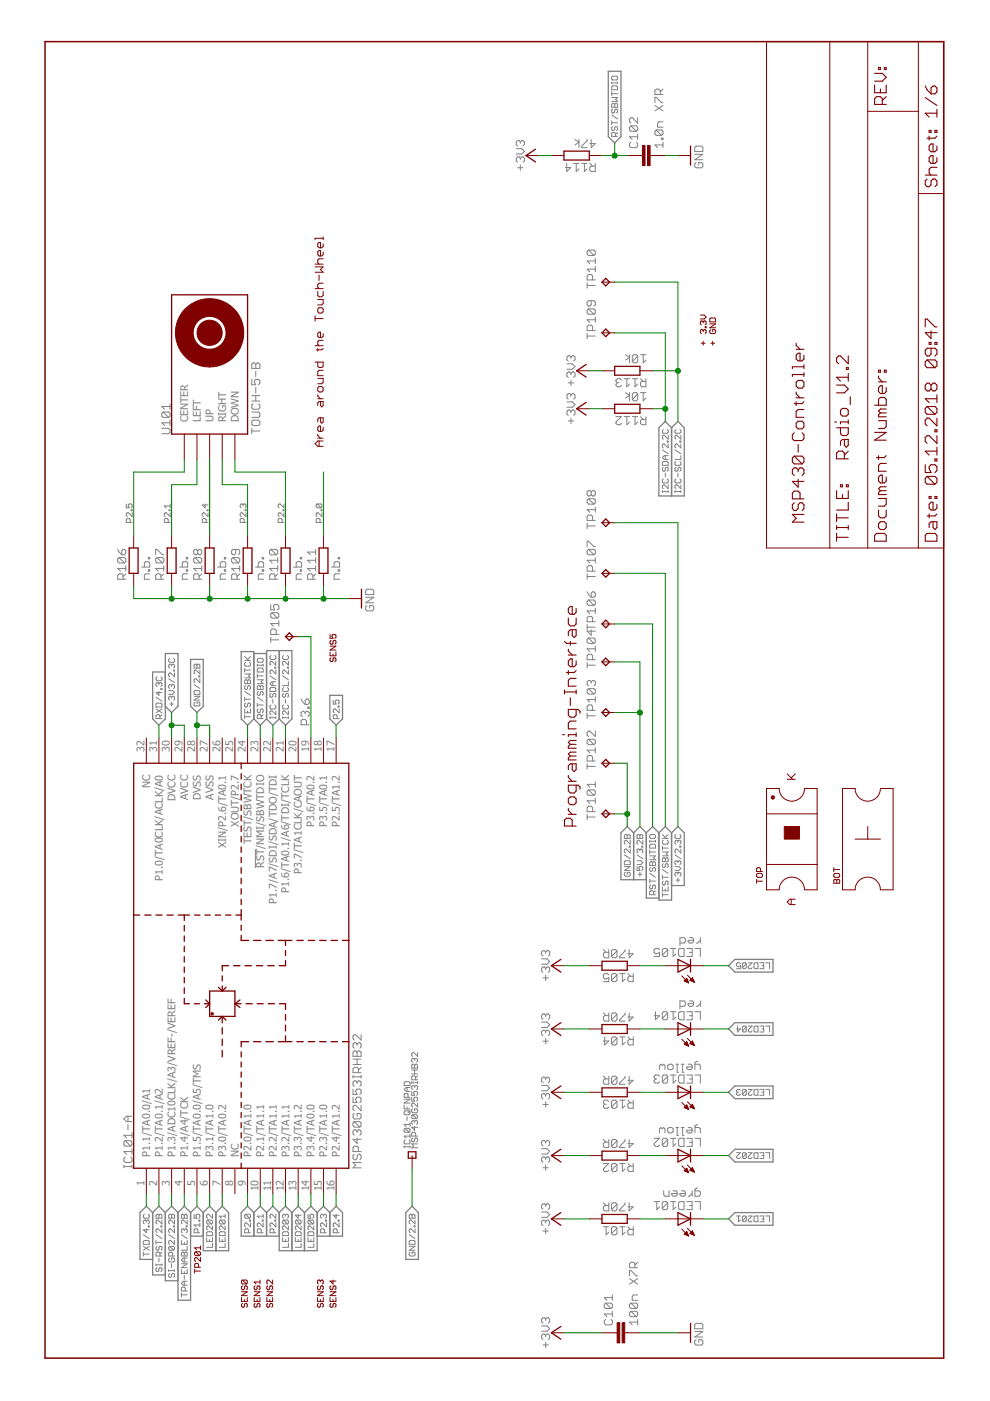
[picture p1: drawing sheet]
<svg xmlns="http://www.w3.org/2000/svg" width="210mm" height="297mm" viewBox="0 0 210 297" stroke-linecap="round" stroke-linejoin="round" font-family="sans-serif">
<defs><g id="words">
<g font-size="2.3" fill="#808080">
<text x="39.9" y="89.6" transform="rotate(-90 39.9 89.6)">CENTER</text>
<text x="42.6" y="89.6" transform="rotate(-90 42.6 89.6)">LEFT</text>
<text x="45.2" y="89.6" transform="rotate(-90 45.2 89.6)">UP</text>
<text x="47.9" y="89.6" transform="rotate(-90 47.9 89.6)">RIGHT</text>
<text x="50.6" y="89.6" transform="rotate(-90 50.6 89.6)">DOWN</text>
<text x="30.6" y="159.3" transform="rotate(-90 30.6 159.3)">32</text>
<text x="33.3" y="159.3" transform="rotate(-90 33.3 159.3)">31</text>
<text x="36" y="159.3" transform="rotate(-90 36 159.3)">30</text>
<text x="38.7" y="159.3" transform="rotate(-90 38.7 159.3)">29</text>
<text x="41.4" y="159.3" transform="rotate(-90 41.4 159.3)">28</text>
<text x="44.1" y="159.3" transform="rotate(-90 44.1 159.3)">27</text>
<text x="46.7" y="159.3" transform="rotate(-90 46.7 159.3)">26</text>
<text x="49.4" y="159.3" transform="rotate(-90 49.4 159.3)">25</text>
<text x="52.1" y="159.3" transform="rotate(-90 52.1 159.3)">24</text>
<text x="54.8" y="159.3" transform="rotate(-90 54.8 159.3)">23</text>
<text x="57.5" y="159.3" transform="rotate(-90 57.5 159.3)">22</text>
<text x="60.2" y="159.3" transform="rotate(-90 60.2 159.3)">21</text>
<text x="62.8" y="159.3" transform="rotate(-90 62.8 159.3)">20</text>
<text x="65.5" y="159.3" transform="rotate(-90 65.5 159.3)">19</text>
<text x="68.2" y="159.3" transform="rotate(-90 68.2 159.3)">18</text>
<text x="70.9" y="159.3" transform="rotate(-90 70.9 159.3)">17</text>
<text x="31.8" y="167.1" transform="rotate(-90 31.8 167.1)">NC</text>
<text x="37.2" y="169.9" transform="rotate(-90 37.2 169.9)">DVCC</text>
<text x="39.9" y="169.7" transform="rotate(-90 39.9 169.7)">AVCC</text>
<text x="42.6" y="169.7" transform="rotate(-90 42.6 169.7)">DVSS</text>
<text x="45.2" y="169.5" transform="rotate(-90 45.2 169.5)">AVSS</text>
<text x="47.9" y="179.9" transform="rotate(-90 47.9 179.9)">XIN/P2.6/TA0.1</text>
<text x="50.6" y="175.2" transform="rotate(-90 50.6 175.2)">XOUT/P2.7</text>
<text x="53.3" y="179" transform="rotate(-90 53.3 179)">TEST/SBWTCK</text>
<text x="66.7" y="175.3" transform="rotate(-90 66.7 175.3)">P3.6/TA0.2</text>
<text x="69.4" y="175.3" transform="rotate(-90 69.4 175.3)">P3.5/TA0.1</text>
<text x="72.1" y="175.3" transform="rotate(-90 72.1 175.3)">P2.5/TA1.2</text>
<text x="56" y="184" transform="rotate(-90 56 184)">RST/NMI/SBWTDIO</text>
<text x="64" y="185.2" transform="rotate(-90 64 185.2)">P3.7/TA1CLK/CAOUT</text>
<text x="34.5" y="186.7" transform="rotate(-90 34.5 186.7)">P1.0/TA0CLK/ACLK/A0</text>
<text x="58.7" y="191.6" transform="rotate(-90 58.7 191.6)">P1.7/A7/SDI/SDA/TDO/TDI</text>
<text x="61.3" y="189.3" transform="rotate(-90 61.3 189.3)">P1.6/TA0.1/A6/TDI/TCLK</text>
<text x="31.8" y="245.2" transform="rotate(-90 31.8 245.2)">P1.1/TA0.0/A1</text>
<text x="34.5" y="245.2" transform="rotate(-90 34.5 245.2)">P1.2/TA0.1/A2</text>
<text x="37.2" y="245.2" transform="rotate(-90 37.2 245.2)">P1.3/ADC10CLK/A3/VREF-/VEREF</text>
<text x="39.9" y="245.2" transform="rotate(-90 39.9 245.2)">P1.4/A4/TCK</text>
<text x="42.6" y="245.2" transform="rotate(-90 42.6 245.2)">P1.5/TA0.0/A5/TMS</text>
<text x="45.2" y="245.2" transform="rotate(-90 45.2 245.2)">P3.1/TA1.0</text>
<text x="47.9" y="245.2" transform="rotate(-90 47.9 245.2)">P3.0/TA0.2</text>
<text x="50.6" y="245.2" transform="rotate(-90 50.6 245.2)">NC</text>
<text x="53.3" y="245.2" transform="rotate(-90 53.3 245.2)">P2.0/TA1.0</text>
<text x="56" y="245.2" transform="rotate(-90 56 245.2)">P2.1/TA1.1</text>
<text x="58.7" y="245.2" transform="rotate(-90 58.7 245.2)">P2.2/TA1.1</text>
<text x="61.3" y="245.2" transform="rotate(-90 61.3 245.2)">P3.2/TA1.1</text>
<text x="64" y="245.2" transform="rotate(-90 64 245.2)">P3.3/TA1.2</text>
<text x="66.7" y="245.2" transform="rotate(-90 66.7 245.2)">P3.4/TA0.0</text>
<text x="69.4" y="245.2" transform="rotate(-90 69.4 245.2)">P2.3/TA1.0</text>
<text x="72.1" y="245.2" transform="rotate(-90 72.1 245.2)">P2.4/TA1.2</text>
<text x="30.6" y="251.4" transform="rotate(-90 30.6 251.4)">1</text>
<text x="33.3" y="251.4" transform="rotate(-90 33.3 251.4)">2</text>
<text x="36" y="251.4" transform="rotate(-90 36 251.4)">3</text>
<text x="38.7" y="251.4" transform="rotate(-90 38.7 251.4)">4</text>
<text x="41.4" y="251.4" transform="rotate(-90 41.4 251.4)">5</text>
<text x="44.1" y="251.4" transform="rotate(-90 44.1 251.4)">6</text>
<text x="46.7" y="251.4" transform="rotate(-90 46.7 251.4)">7</text>
<text x="49.4" y="251.4" transform="rotate(-90 49.4 251.4)">8</text>
<text x="52.1" y="251.4" transform="rotate(-90 52.1 251.4)">9</text>
<text x="54.8" y="252.6" transform="rotate(-90 54.8 252.6)">10</text>
<text x="57.5" y="252.6" transform="rotate(-90 57.5 252.6)">11</text>
<text x="60.2" y="252.6" transform="rotate(-90 60.2 252.6)">12</text>
<text x="62.8" y="252.6" transform="rotate(-90 62.8 252.6)">13</text>
<text x="65.5" y="252.6" transform="rotate(-90 65.5 252.6)">14</text>
<text x="68.2" y="252.6" transform="rotate(-90 68.2 252.6)">15</text>
<text x="70.9" y="252.6" transform="rotate(-90 70.9 252.6)">16</text>
</g>
</g></defs>
<g fill="none" stroke="#808080" stroke-width=".21">
<path d="M129.7 16.3l.2-.1h.8l.2 .1v.5l-.2 .2h-.8l-.2-.2zM129.7 17.4v.4M129.7 19.4v.9M129.7 19.9h1.2M129.7 17.6h1.2M129.9 18.2h.8l.2 .2v.6h-1.2v-.6zM130.9 17.4v.4M140.6 18.9l-.6 .6M109.5 31.5h1.1l.6 .6-.6 .6h-1.1M109.7 35.6h1.2M110.3 30.1v.3M110.3 33.5v.3"/>
<path d="M110.3 35v1.1M110.3 33.5l-.3-.2h-.3l-.2 .2v.6l.2 .3M110.3 30.1l-.3-.3h-.3l-.2 .3v.5l.2 .3M110.3 33.5l.3-.2h.3l.3 .2v.6l-.3 .3M110.3 30.1l.3-.3h.3l.3 .3v.5l-.3 .3M120.2 34.6v1.8l.8-.9h-1.1M121.6 34.6h1.1M121.9 29.6l.8 .6-.8 .5M122.2 34.6v1.8l.5-.6M122.7 29.6v1.7M123.3 34.6h1.2M123.9 34.6v1.8l.6-.6"/>
<path d="M124.5 29.6v.3l-1.2 1.1v.3h1.2M125.1 34.6l.5 .6M125.3 29.6v1.7l.9-.9h-1.1M126.2 34.6v1.8h-.9l-.2-.3v-.6l.2-.3h.9M129.7 22.1l.2-.2 .4 .2 .4-.2 .2 .2v.6h-1.2zM129.7 25.6v.8M129.7 26h1.2M129.7 24.4l1.2 .8M129.7 20.7h1.2l-.4 .4 .4 .4h-1.2M129.9 23.1l-.2 .2v.5l.4 .2 .2-.2v-.5l.4-.2 .2 .2v.5l-.2 .2M129.9 26.8l-.2 .3v.4l.4 .2 .2-.2v-.4l.4-.3 .2 .3v.4l-.2 .2M130.3 22.1v.6"/>
<path d="M130.5 28.9v-.6l-.2-.2h-.4l-.2 .2v.6h1.2M130.9 28.1l-.4 .4M133.8 30.1l-.3 .3v.6l.3 .3h1.1l.3-.3v-.6l-.3-.3M133.8 26.7h1.1l.3 .3v.6l-.3 .2M133.8 26.7l-.3 .3v.6l.3 .2h1.1M133.8 26.7l1.1 1.1M135.2 25v1.1l-1.2-1.1h-.2l-.3 .3v.5l.3 .3M135.2 28.4v1.2M135.2 29h-1.7l.5 .6M138.9 21.8v-1.2h.2l1.2 1.2h.3M138.9 22.4l1.7 1.1M139.1 27.6h1.2l.3 .2v.6l-.3 .3"/>
<path d="M139.1 27.6l-.2 .2v.6l.2 .3h1.2M139.1 27.6l1.2 1.1M140 20v-.8l-.3-.3h-.6l-.2 .3v.8h1.7M140.3 29.3h.3v.3h-.3zM140.6 30.7h-1.7l.5 .6M140.6 30.1v1.2M140.6 25.8h-.9l-.3 .3v.9h1.2M140.6 22.4l-1.7 1.1M147.3 31.3l.3-.3h1.1l.3 .3v.8h-1.7zM147.3 32.7h1.7l-1.7 1.2h1.7M147.6 34.4l-.3 .3v.6l.3 .3h1.1l.3-.3v-.6l-.3-.3h-.5v.6M124.5 59.9v1.2"/>
<path d="M124.8 53l-.3 .3v.6l.3 .3h1.1M124.8 53h1.1l.3 .3v.6l-.3 .3M124.8 53l1.1 1.2M125.6 59.4v-.9l-.3-.3h-.5l-.3 .3v.9h1.7M126.2 54.8v1.1M126.2 56.5v1.1M126.2 57.1h-1.7l.6 .5M126.2 55.3h-1.7l.6 .6M53.7 77h.3l.2 .3 .3-.3h.3l.3 .3v.8h-1.7v-.8zM54.2 77.3v.8M54.2 78.7v1.1M120.2 77.2h1.1l.6 .5-.6 .6h-1.1"/>
<path d="M121.1 75.7v.3M121.1 79.2v.3M121.1 75.7l-.3-.3h-.3l-.3 .3v.6l.3 .3M121.1 79.2l-.3-.3h-.3l-.3 .3v.5l.3 .3M121.1 75.7l.2-.3h.3l.3 .3v.6l-.3 .3M121.1 79.2l.2-.3h.3l.3 .3v.5l-.3 .3M124.5 70.7v1.1M124.5 71.2h1.7M124.5 60.5h1.7M124.8 65.5l-.3 .3v.5l.3 .3h1.1M124.8 65.5h1.1l.3 .3v.5l-.3 .3M124.8 65.5l1.1 1.1"/>
<path d="M125.3 63.8v.8l-.2 .3h-.3l-.3-.3v-.5l.3-.3h1.1l.3 .3v.5l-.3 .3M125.6 70.1v-.9l-.3-.3h-.5l-.3 .3v.9h1.7M126.2 67.2v1.2M126.2 67.8h-1.7l.6 .6M132.6 75.2l.9 .6-.9 .5M133.5 75.2v1.7M135.2 75.5v1.1l-.3 .3h-.6l-.2-.3M135.2 75.5l-.3-.3h-.6l-.2 .3v1.1M135.2 75.5l-1.1 1.1M135.8 75.2h1.1M136.4 75.2v1.7l.5-.6M34.3 90.8h1.5l.2 .3v.6l-.2 .2h-1.5"/>
<path d="M34.6 87.4l-.3 .2v.6l.3 .3h1.2M34.6 87.4h1.2l.2 .2v.6l-.2 .3M34.6 87.4l1.2 1.1M36 85.6v1.2M36 89.1v1.1M36 89.6h-1.7l.6 .6M36 86.2h-1.7l.6 .6M53.4 87.4h1.4l.3 .2v.6l-.3 .3h-1.4M53.4 91.4h1.7M53.4 80.4v1.2h.8l-.2-.9 .2-.3h.6l.3 .3v.6l-.3 .3M53.4 90.8v1.1M53.4 85h1.7"/>
<path d="M53.4 83.9h1.7M53.7 85.6l-.3 .3v.6l.3 .3h1.1l.3-.3v-.6l-.3-.3M53.7 89.1h1.1l.3 .3v.5l-.3 .3h-1.1l-.3-.3v-.5zM54.2 82.1v1.2M54.2 83.9v1.1M120.2 85.2h1.1l.6 .6-.6 .5h-1.1M120.5 89.2h1.1M120.5 81.2h1.1M121.1 80.6v1.1M121.1 83.8v.2M121.1 87.2v.3M121.1 88.7v1.1"/>
<path d="M121.1 87.2l-.3-.3h-.3l-.3 .3v.6l.3 .3M121.1 83.8l-.3-.3h-.3l-.3 .3v.5l.3 .3M121.1 87.2l.2-.3h.3l.3 .3v.6l-.3 .3M121.1 83.8l.2-.3h.3l.3 .3v.5l-.3 .3M130.6 88.3h1.2l-1.2 1.2v.3l.3 .2h.6l.3-.2M130.9 81.1h.3M130.9 81.1l-.3 .3v.3l.3 .3h.6l.3-.3M131.8 80.6l-.3-.3h-.6l-.3 .3v.3l.3 .2M132.3 88.3h1.2M132.3 80.3h1.2M132.6 83.2l.9 .6-.9 .6M132.9 88.3v1.7l.6-.5"/>
<path d="M132.9 80.3v1.7l.6-.6M133.5 83.2v1.8M134.1 88.3h1.1M134.1 80.3h1.1M134.6 80.3v1.7l.6-.6M134.6 88.3v1.7l.6-.5M135.2 83.5l-.3-.3h-.6l-.2 .3v1.2M135.2 83.5v1.2l-.3 .3h-.6l-.2-.3M135.2 83.5l-1.1 1.2M135.8 83.2h1.1M135.8 88.3l.6 .6M135.8 80.3l.6 .6"/>
<path d="M136.4 83.2v1.8l.5-.6M136.9 80.3v1.7h-.8l-.3-.3v-.6l.3-.2h.8M136.9 88.3v1.7h-.8l-.3-.2v-.6l.3-.3h.8M140.4 95.4l1.3 .8M140.6 91.1l-.2 .1v.5l.2 .2h.9l.2-.2v-.5l-.2-.1M140.6 97.9h.9l.2 .1v.7h-1.3v-.7zM140.6 99.1l-.2 .2v.4l.2 .2 .5-.2v-.4l.1-.2 .5 .2v.4l-.2 .2M141.1 96.6v.8M141.5 93.5h.2v.2h-.2zM141.7 92.3v.8l-.9-.8h-.2l-.2 .2v.4l.2 .2M141.7 94.1v.9l-.9-.9-.4 .2v.5l.2 .2M141.7 96.6h-.9l-.4 .4 .4 .4h.9"/>
<path d="M143.1 95.4l1.3 .8M143.3 99.1l-.2 .2v.4l.4 .2 .2-.2v-.4l.4-.2 .3 .2v.4l-.3 .2M143.3 91.1l-.2 .1v.5l.2 .2h.8l.3-.2v-.5l-.3-.1M143.3 97.9l-.2 .1v.5l.2 .2h.8l.3-.2v-.5l-.3-.1M144.1 93.5h.3v.2h-.3zM144.4 92.3v.8l-.9-.8h-.2l-.2 .2v.4l.2 .2M144.4 94.1v.9l-.9-.9-.4 .2v.5l.2 .2M144.4 96.6v.8h-1.3M25 116.5l.3 .6 .5 .5M25.3 118.2h1.1l.3 .3v.6l-.3 .3M25.3 118.2l-.3 .3v.6l.3 .3h1.1M25.3 118.2l1.1 1.2"/>
<path d="M26.1 116.5h.3l.3 .3v.5l-.3 .3h-.6v-.8zM26.7 119.9v1.2M26.8 106.8v.9h.6l-.2-.6 .2-.3h.4l.2 .3v.4l-.2 .2M27.6 110.8v-.6l-.2-.3h-.4l-.2 .3v.6h1.2M27.8 108.1h.2v.2h-.2zM28 108.7v.8l-.8-.8-.4 .2v.4l.2 .2M31.5 118.2h.2v.3h-.2zM33 117.6v-1.1h.3l1.1 1.1h.3M33.3 118.2h1.1l.3 .3v.6l-.3 .3M33.3 118.2l-.3 .3v.6l.3 .3h1.1M33.3 118.2l1.1 1.2M34.7 119.9v1.2"/>
<path d="M35.7 110.8v-.6l-.2-.3h-.5l-.2 .3v.6h1.3M35.9 108.1h.2v.2h-.2zM36.1 106.8v.9M36.1 108.7v.8l-.9-.8h-.2l-.2 .2v.4l.2 .2M36.1 107.3h-1.3l.4 .4M39.5 118.2h.3v.3h-.3zM41.3 118.2h1.2l.3 .3v.6l-.3 .3M41.3 118.2l-.2 .3v.6l.2 .3h1.2M41.3 118.2l1.2 1.2M41.9 116.8l-.3-.3h-.3l-.2 .3v.5l.2 .3h.3l.3-.3M41.9 116.8l.3-.3h.3l.3 .3v.5l-.3 .3h-.3l-.3-.3M41.9 116.8v.5"/>
<path d="M42.8 119.9v1.2M43.5 106.8v.9l-.6-.6h1.2M43.7 110.8v-.6l-.2-.3h-.4l-.2 .3v.6h1.2M43.9 108.1h.2v.2h-.2zM44.1 108.7v.8l-.8-.8-.4 .2v.4l.2 .2M47.6 118.2h.3v.3h-.3zM49.4 118.2h1.1l.3 .3v.6l-.3 .3M49.4 118.2l-.3 .3v.6l.3 .3h1.1M49.4 118.2l1.1 1.2M50 116.5v.8l-.3 .3h-.3l-.3-.3v-.5l.3-.3h1.1l.3 .3v.5l-.3 .3M50.8 119.9v1.2M51.5 107.1l-.1-.3-.5 .3v.4l.2 .2"/>
<path d="M51.5 107.1l.3-.3 .4 .3v.4l-.2 .2M51.5 107.1v.2M51.8 110.8v-.6l-.3-.3h-.4l-.2 .3v.6h1.3M52 108.1h.2v.2h-.2zM52.2 108.7v.8l-.8-.8-.5 .2v.4l.2 .2M55.6 118.2h.3v.3h-.3zM57.4 116.5l-.3 .3v.5l.3 .3h1.2M57.4 116.5h1.2l.3 .3v.5l-.3 .3M57.4 116.5l1.2 1.1M58.9 118.2v1.2M58.9 119.9v1.2M58.9 118.8h-1.8l.6 .6"/>
<path d="M59.8 110.8v-.6l-.2-.3h-.4l-.2 .3v.6h1.2M60 108.1h.2v.2h-.2zM60.2 106.8v.9l-.8-.9h-.2l-.2 .3v.4l.2 .2M60.2 108.7v.8l-.8-.8-.4 .2v.4l.2 .2M63.7 118.2h.2v.3h-.2zM66.9 118.8h-1.7l.6 .6M66.9 116.5v1.1M66.9 118.2v1.2M66.9 119.9v1.2M66.9 117.1h-1.7l.6 .5M67.2 106.8l-.2 .3v.4l.2 .2h.9M67.2 106.8h.9l.2 .3v.4l-.2 .2"/>
<path d="M67.2 106.8l.9 .9M67.9 110.8v-.6l-.3-.3h-.4l-.2 .3v.6h1.3M68.1 108.1h.2v.2h-.2zM68.3 108.7v.8l-.9-.8h-.2l-.2 .2v.4l.2 .2M71.7 118.2h.3v.3h-.3zM124.5 110.9v1.2M124.5 115.9v-1.2h.3l1.1 1.2h.3M124.5 111.5h1.7M124.8 105.7l-.3 .3v.6l.3 .3h1.1M124.8 116.5l-.3 .3v.5l.3 .3h1.1M124.8 116.5h1.1l.3 .3v.5l-.3 .3M124.8 105.7h1.1l.3 .3v.6l-.3 .3"/>
<path d="M124.8 116.5l1.1 1.1M124.8 105.7l1.1 1.2M125.3 104.3v.6M125.3 104.3l-.2-.3h-.3l-.3 .3v.6l.3 .3h.3l.2-.3M125.3 104.3l.3-.3h.3l.3 .3v.6l-.3 .3h-.3l-.3-.3M125.6 110.3v-.8l-.3-.3h-.5l-.3 .3v.8h1.7M126.2 118.8h-1.7l.6 .6M126.2 107.5v1.1M126.2 118.2v1.2M126.2 108.1h-1.7l.6 .5M140.4 104v.4M140.4 104.2h1.3"/>
<path d="M140.6 101.6l-.2 .1v.5l.2 .2h.9l.2-.2v-.5l-.2-.1M141.1 100.3v.8M141.7 102.8v.8l-.9-.8-.4 .2v.4l.2 .2M141.7 104v.4M143.1 104v.4M143.1 104.2h1.3M143.3 101.6l-.2 .1v.5l.2 .2h.8l.3-.2v-.5l-.3-.1M143.7 100.3v.8M144.4 102.8v.8l-.9-.8-.4 .2v.4l.2 .2M144.4 104v.4M26.1 122.8v-.8l-.3-.3h-.5l-.3 .3v.8h1.7M26.7 121.7l-.6 .5"/>
<path d="M26.7 120.5h-1.7l.5 .6M30 120.2h1.7v-.8l-.2-.3h-.6l-.3 .3v.8M31.5 120.8h.2v.3h-.2zM31.7 121.7h-.8l-.3 .3v.8h1.1M34.1 122.8v-.8l-.2-.3h-.6l-.3 .3v.8h1.7M34.7 120.5h-1.7l.6 .6M34.7 121.7l-.6 .5M36 139.6l-.2 .2v.4l.2 .2h.8l.2-.2v-.4l-.2-.2M38.1 120.2h1.7v-.8l-.3-.3h-.6l-.2 .3v.8M39.5 120.8h.3v.3h-.3zM39.8 121.7h-.9l-.2 .3v.8h1.1M42.2 122.8v-.8l-.3-.3h-.6l-.2 .3v.8h1.7"/>
<path d="M42.8 120.5h-1.7l.5 .6M42.8 121.7l-.6 .5M46.1 120.2h1.8v-.8l-.3-.3h-.6l-.3 .3v.8M47.6 120.8h.3v.3h-.3zM47.9 121.7h-.9l-.3 .3v.8h1.2M50.2 122.8v-.8l-.2-.3h-.6l-.3 .3v.8h1.7M50.8 120.5h-1.7l.6 .6M50.8 121.7l-.6 .5M51.9 139.2l.8 .8M53.1 139.2l-.6 .6M54.2 120.2h1.7v-.8l-.3-.3h-.6l-.2 .3v.8M54.5 139.8l.3-.2h.8l.2 .2v.4l-.2 .2h-.8l-.3-.2z"/>
<path d="M55.6 120.8h.3v.3h-.3zM55.9 121.7h-.9l-.2 .3v.8h1.1M57.4 135.7h1.7M57.4 128.2v1.1h.9l-.3-.8 .3-.3h.5l.3 .3v.5l-.3 .3M57.4 135.1v1.1M57.4 139l-.2 .2v.4l.2 .2h.9l.2-.2v-.4l-.2-.2M57.7 129.9l-.3 .3v.6l.3 .2h1.1M57.7 129.9h1.1l.3 .3v.6l-.3 .2M57.7 129.9l1.1 1.1M58.3 122.8v-.8l-.3-.3h-.6l-.3 .3v.8h1.8M58.5 134.5v-.9l-.2-.3h-.6l-.3 .3v.9h1.7M58.9 120.5h-1.8l.6 .6"/>
<path d="M58.9 121.7l-.6 .5M59.1 132.2h-1.7l.6 .6M59.1 131.6v1.2M60.1 139l-.2 .2v.4l.2 .2h.9l.2-.2v-.4l-.2-.2M62.2 120.2h1.7v-.8l-.2-.3h-.6l-.3 .3v.8M63.7 120.8h.2v.3h-.2zM63.9 121.7h-.8l-.3 .3v.8h1.1M66.4 122.8v-.8l-.3-.3h-.6l-.3 .3v.8h1.7M66.9 120.5h-1.7l.6 .6M66.9 121.7l-.5 .5M70.3 120.2h1.7v-.8l-.3-.3h-.6l-.3 .3v.8M71.7 120.8h.3v.3h-.3z"/>
<path d="M72 121.7h-.9l-.3 .3v.8h1.2M77.5 126.6h1.7l-1.7 1.2h1.7M77.8 128.4l-.3 .3v.5l.3 .3h1.2l.2-.3v-.5l-.2-.3h-.6v.5M77.8 124.9h1.2l.2 .3v.9h-1.7v-.9zM124.5 121.7v1.1M124.5 132.4v1.1M124.5 133h1.7M124.5 125.5l.3 .6 .5 .5M124.5 122.2h1.7M124.8 127.2l-.3 .3v.6l.3 .3h1.1M124.8 135.3l-.3 .3v.5l.3 .3h1.1M124.8 127.2h1.1l.3 .3v.6l-.3 .3"/>
<path d="M124.8 135.3h1.1l.3 .3v.5l-.3 .3M124.8 127.2l1.1 1.2M124.8 135.3l1.1 1.1M125.3 125.8l.3-.3h.3l.3 .3v.5l-.3 .3h-.6zM125.3 133.5v1.2l-.8-.9h1.7M125.6 121.1v-.9l-.3-.3h-.5l-.3 .3v.9h1.7M125.6 131.8v-.8l-.3-.3h-.5l-.3 .3v.8h1.7M125.6 139.9v-.9l-.3-.3h-.5l-.3 .3v.9h1.7M126.2 129.5h-1.7l.6 .6M126.2 128.9v1.2M126.2 137v1.1M126.2 137.6h-1.7l.6 .5"/>
<path d="M33.1 149.3l.2-.2h.8l.2 .2v.6h-1.2zM33.1 150.3l1.2 .8M33.1 147.8l1.2 .9M33.3 143.5l-.2 .2v.4l.2 .2h.8l.2-.2v-.4l-.2-.2M33.7 146.6v.8l-.6-.6h1.2M33.7 144.9l-.2-.2-.4 .2v.5l.2 .2M33.7 144.9l.2-.2 .4 .2v.5l-.2 .2M33.7 144.9v.3M33.9 152.4v-.7l-.2-.2h-.4l-.2 .2v.7h1.2M34.1 146h.2v.2h-.2zM34.3 151.5l-.4 .5M34.3 150.3l-1.2 .8"/>
<path d="M35.8 146.4h.8l.4 .4-.4 .4h-.8M35.8 143.9l1.2 .8M36 149.3h.8M36.4 147.8l-.2-.2-.4 .2v.4l.2 .2M36.4 147.8l.2-.2 .4 .2v.4l-.2 .2M36.4 141l-.2-.2-.4 .2v.4l.2 .2M36.4 141l.2-.2 .4 .2v.4l-.2 .2M36.4 141v.2M36.4 145.4v.2M36.4 147.8v.2M36.4 148.9v.8M36.4 145.4l-.2-.3-.4 .3v.4l.2 .2"/>
<path d="M36.4 145.4l.2-.3 .4 .3v.4l-.2 .2M36.8 142.1h.2v.2h-.2zM37 142.7v.8l-.8-.8-.4 .2v.4l.2 .2M41.1 147.6h1.3l-1.3 .8h1.3M41.1 145.1l1.3 .9M41.3 148.9l-.2 .2v.4l.2 .2h.9l.2-.2v-.4l-.2-.2h-.4v.4M41.3 140.8l.5 .2 .4-.2 .2 .2v.6h-1.3v-.6zM41.3 146.4h.9l.2 .2v.6h-1.3v-.6zM41.8 141v.6M42.2 143.3h.2v.2h-.2zM42.4 143.9v.8l-.8-.8h-.3l-.2 .2v.4l.2 .2M42.4 142.1v.8l-.8-.8-.5 .2v.4l.2 .2"/>
<path d="M51.9 142.1h1.2M51.9 150.3v.8h1.2v-.8M51.9 141.6v.9M51.9 147.8v.9M51.9 151.5v.9M51.9 152h1.2M51.9 148.3h1.2M51.9 146.6l1.2 .8M51.9 142.9h1.2l-.4 .4 .4 .4h-1.2M51.9 140h1.2M52.1 144.1l.4 .2 .4-.2 .2 .2v.6h-1.2v-.6zM52.1 140.4l-.2 .2v.4l.2 .2h.8l.2-.2v-.4l-.2-.2"/>
<path d="M52.1 145.4l-.2 .2v.4l.2 .2 .4-.2v-.4l.2-.2 .4 .2v.4l-.2 .2M52.1 149.1l-.2 .2v.4l.2 .2 .4-.2v-.4l.2-.2 .4 .2v.4l-.2 .2M52.5 144.3v.6M52.5 150.7v.4M54.5 149.5h1.3M54.5 141h1.3M54.5 143.3h1.3M54.5 141.9l.3-.3h.8l.2 .3v.6h-1.3zM54.5 140.8v.4M54.5 142.9v.8M54.5 145.6l.3-.2 .4 .2 .4-.2 .2 .2v.6h-1.3zM54.5 149.1v.8"/>
<path d="M54.5 147.8l1.3 .9M54.5 144.1h1.3l-.4 .4 .4 .4h-1.3M54.8 146.6l-.3 .2v.4l.5 .2 .2-.2v-.4l.4-.2 .2 .2v.4l-.2 .2M54.8 150.3l-.3 .2v.4l.3 .2 .4-.2v-.4l.2-.2 .4 .2v.4l-.2 .2M55.2 145.6v.6M55.4 152.4v-.7l-.2-.2h-.4l-.3 .2v.7h1.3M55.8 151.5l-.4 .5M55.8 140.8v.4M57.2 146l.2-.2h.9l.2 .2v.6h-1.3zM57.2 152v.4M57.2 152.2h1.3M57.2 143.3l1.3 .8"/>
<path d="M57.4 149.5l-.2 .2v.4l.2 .2h.9l.2-.2v-.4l-.2-.2M57.4 147l-.2 .2v.4l.5 .2 .1-.2v-.4l.5-.2 .2 .2v.4l-.2 .2M57.8 144.5v.9M57.8 148.3v.8M58.3 141.5h.2v.1h-.2zM58.5 142.1v.8l-.8-.8h-.3l-.2 .2v.4l.2 .2M58.5 144.5h-.8l-.5 .4 .5 .5h.8M58.5 140.2v.8l-.8-.8h-.3l-.2 .2v.4l.2 .2M58.5 150.7v.8l-.8-.8h-.3l-.2 .2v.4l.2 .2M58.5 152v.4M59.9 152.2h1.3M59.9 152v.4"/>
<path d="M59.9 143.3l1.3 .8M60.1 147l-.2 .2v.4l.4 .2 .2-.2v-.4l.5-.2 .2 .2v.4l-.2 .2M60.1 149.5l-.2 .2v.4l.2 .2h.9l.2-.2v-.4l-.2-.2M60.1 145.8l-.2 .2v.4l.2 .2h.9l.2-.2v-.4l-.2-.2M60.5 148.3v.8M61 141.5h.2v.1h-.2zM61.2 142.1v.8l-.9-.8-.4 .2v.4l.2 .2M61.2 144.5v.9h-1.3M61.2 150.7v.8l-.9-.8-.4 .2v.4l.2 .2M61.2 140.2v.8l-.9-.8-.4 .2v.4l.2 .2M61.2 152v.4M63.8 148.2l.3 .6 .6 .6"/>
<path d="M64.7 151.1l-.3-.3h-.3l-.3 .3v.6l.3 .3M64.7 151.1l.3-.3h.3l.3 .3v.6l-.3 .3M64.7 151.1v.3M65 153.7v-.9l-.3-.3h-.6l-.3 .3v.9h1.8M65 148.2h.3l.3 .3v.6l-.3 .3h-.6v-.9zM65.3 149.9h.3v.3h-.3zM70.7 148.4v.9h.6l-.2-.6 .2-.3h.4l.2 .3v.4l-.2 .2M71.5 152.4v-.7l-.2-.2h-.4l-.2 .2v.7h1.2M71.7 149.7h.2v.2h-.2zM71.9 150.3v.8l-.8-.8h-.2l-.2 .2v.4l.2 .2M124.5 140.5v1.1M124.5 151.2v1.1"/>
<path d="M124.5 151.8h1.7M124.5 141h1.7M124.8 146l-.3 .3v.6l.3 .3h1.1M124.8 156.7l-.3 .3v.6l.3 .3h1.1M124.8 146h1.1l.3 .3v.6l-.3 .3M124.8 156.7h1.1l.3 .3v.6l-.3 .3M124.8 146l1.1 1.2M124.8 156.7l1.1 1.2M125.3 144.6v.2M125.3 144.6l-.2-.3h-.3l-.3 .3v.5l.3 .3M125.3 144.6l.3-.3h.3l.3 .3v.5l-.3 .3M125.6 150.6v-.8l-.3-.3h-.5l-.3 .3v.8h1.7"/>
<path d="M126.2 155v1.1l-1.1-1.1h-.3l-.3 .3v.6l.3 .2M126.2 147.7v1.2M126.2 158.5v1.1M126.2 148.3h-1.7l.6 .6M126.2 159h-1.7l.6 .6M124.5 161.9v1.2M124.5 172.7v1.1M124.5 173.2h1.7M124.5 162.5h1.7M124.8 167.5l-.3 .3v.5l.3 .3h1.1M124.8 167.5h1.1l.3 .3v.5l-.3 .3M124.8 167.5l1.1 1.1"/>
<path d="M125.6 161.4v-.9l-.3-.3h-.5l-.3 .3v.9h1.7M125.6 172.1v-.9l-.3-.3h-.5l-.3 .3v.9h1.7M126.2 169.8h-1.7l.6 .5M126.2 165.7v1.2M126.2 169.2v1.1M126.2 166.3h-1.7l.6 .6M132.4 177.1l.2-.2 .4 .2 .4-.2 .2 .2v.7h-1.2zM133 177.1v.7M133.4 179.4h.2v.2h-.2zM133.6 178.2v.8l-.8-.8-.4 .2v.4l.2 .2M135.3 176.9l.4 .2 .4-.2 .2 .2v.7h-1.2v-.7zM135.7 177.1v.7"/>
<path d="M136.1 179.4h.2v.2h-.2zM136.3 178.2v.8l-.8-.8-.4 .2v.4l.2 .2M137.8 178.2v.4M137.8 178.4h1.2M137.9 176.9h.9l.2 .2v.4l-.2 .3h-.9l-.1-.3v-.4zM137.9 179h.9l.2 .2v.6h-1.2v-.6zM139 178.2v.4M140.4 177.8h1.3M140.4 179.8h1.3M140.4 179.4v.8M140.4 176.9l.8 .9M140.6 178.2l-.2 .2v.4l.2 .2h.9l.2-.2v-.4l-.2-.2"/>
<path d="M141.7 176.9l-.6 .6M143.3 176.9l-.2 .2v.4l.2 .3h.8l.3-.3v-.4l-.3-.2M143.7 178.4l.2-.2 .5 .2v.4l-.3 .2M143.7 178.4l-.2-.2-.4 .2v.4l.2 .2M143.7 178.4v.2M144.1 179.4h.3v.2h-.3zM54.1 180v4M132.4 182.7l.2-.2h.8l.2 .2v.6h-1.2zM132.4 183.7h1.2l-1.2 .9h1.2M132.4 181.3l1.2 .8M132.6 185l-.2 .2v.4l.2 .2h.8l.2-.2v-.4l-.2-.2h-.4v.4M133.6 180v.8l-.8-.8-.4 .2v.4l.2 .2"/>
<path d="M135.1 183.7v.9h.6l-.2-.5 .2-.4h.4l.2 .2v.4l-.2 .3M135.1 182.5h.8l.4 .4-.4 .4h-.8M135.1 181.3l1.2 .8M135.3 185.4h.8M135.7 180.2l-.2-.2-.4 .2v.4l.2 .2M135.7 180.2l.2-.2 .4 .2v.4l-.2 .2M135.7 180.2v.2M135.7 185v.8M137.8 180.2v.9M137.8 186.4v.8M137.8 186.8h1.2M137.8 185.2l1.2 .8"/>
<path d="M137.8 181.5h1.2l-.4 .4 .4 .4h-1.2M137.8 180.6h1.2M137.9 182.7l.5 .2 .4-.2 .2 .2v.6h-1.2v-.6zM137.9 183.9l-.1 .2v.5l.1 .2 .5-.2v-.5l.2-.2 .4 .2v.5l-.2 .2M137.9 187.6l-.1 .3v.4l.1 .2 .5-.2v-.4l.2-.3 .4 .3v.4l-.2 .2M138.4 182.9v.6M138.6 189.7v-.6l-.2-.2h-.5l-.1 .2v.6h1.2M139 188.9l-.4 .4M140.4 189.7h1.3M140.4 188v.9h1.3v-.9M140.4 180.6h1.3l-.5 .5 .5 .4h-1.3M140.4 185.6v.8"/>
<path d="M140.4 189.3v.8M140.4 186h1.3M140.4 184.3l1.3 .9M140.6 186.8l-.2 .2v.4l.2 .2 .5-.2v-.4l.1-.2 .5 .2v.4l-.2 .2M140.6 183.1l-.2 .2v.4l.2 .2 .5-.2v-.4l.1-.2 .5 .2v.4l-.2 .2M140.6 181.9l.5 .2 .4-.2 .2 .2v.6h-1.3v-.6zM141.1 182.1v.6M141.1 188.5v.4M143.1 183.7h.8l.5 .4-.5 .5h-.8M143.1 181.3l1.3 .8M143.3 186.6h.8M143.7 185.2l-.2-.2-.4 .2v.4l.2 .2"/>
<path d="M143.7 185.2l.2-.2 .5 .2v.4l-.3 .2M143.7 182.7l-.2-.2-.4 .2v.4l.2 .2M143.7 182.7l.2-.2 .5 .2v.4l-.3 .2M143.7 182.7v.2M143.7 185.2v.2M143.7 186.2v.8M144.2 199.9h.8l.3-.3v-.5l-.3-.3h-.8v1.7M144.4 180v.8l-.9-.8-.4 .2v.4l.2 .2M146.2 198.8h.5l.3 .3v.5l-.3 .3h-.5l-.3-.3v-.2h1.1M148.5 198.8v1.1M148.5 199.4l-.6 .5h-.3M76.6 219.4v1.1l-1.2-1.1h-.3l-.3 .2v.6l.3 .3"/>
<path d="M114.8 216.7h1.2l.5 .6-.5 .5h-1.2M114.8 203.3h1.2l.5 .6-.5 .5h-1.2M115.1 207.3h1.2M115.7 201.8v.3M115.7 205.3v.3M115.7 206.8v1.1M115.7 215.3v.2M115.7 218.7v.3M115.7 201.8l-.3-.3h-.3l-.3 .3v.6l.3 .3M115.7 205.3l-.3-.3h-.3l-.3 .3v.6l.3 .3M115.7 215.3l-.3-.3h-.3l-.3 .3v.5l.3 .3M115.7 218.7l-.3-.3h-.3l-.3 .3v.6l.3 .3"/>
<path d="M115.7 201.8l.3-.3h.3l.2 .3v.6l-.2 .3M115.7 205.3l.3-.3h.3l.2 .3v.6l-.2 .3M115.7 215.3l.3-.3h.3l.2 .3v.5l-.2 .3M115.7 218.7l.3-.3h.3l.2 .3v.6l-.2 .3M127.9 214.8l.6 .5M127.9 201.3l.6 .6M128.2 219.8v1.8l.9-.9h-1.2M129.1 201.3v1.8h-.9l-.3-.3v-.6l.3-.3h.9M129.1 206.7l-.3-.3h-.6l-.3 .3v.6l.3 .3 .9-.3v.8h-1.2M129.1 214.8v1.7h-.9l-.3-.3v-.6l.3-.3h.9M130.8 201.6v1.2l-.3 .3h-.6l-.3-.3M130.8 206.7v1.2l-.3 .2h-.6l-.3-.2"/>
<path d="M130.8 215.1v1.1l-.3 .3h-.6l-.3-.3M130.8 201.6l-.3-.3h-.6l-.3 .3v1.2M130.8 206.7l-.3-.3h-.6l-.3 .3v1.2M130.8 215.1l-.3-.3h-.6l-.3 .3v1.1M130.8 215.1l-1.2 1.1M130.8 201.6l-1.2 1.2M130.8 206.7l-1.2 1.2M131.4 219.8h1.1M131.4 206.4h1.1M132 206.4v1.7l.5-.5M132 219.8v1.8l.5-.6M132.5 201.3v.3l-1.1 1.2v.3h1.1"/>
<path d="M132.5 214.8v.3l-1.1 1.1v.3h1.1M133.1 219.8l.6 .6M133.1 206.4l.6 .6M133.4 201.3v1.8l.9-.9h-1.2M133.4 214.8v1.7l.9-.9h-1.2M134.3 206.4v1.7h-.9l-.3-.2v-.6l.3-.3h.9M134.3 219.8v1.8h-.9l-.3-.3v-.6l.3-.3h.9M139 214.5v1.7l.8-.9h-1.1M139.8 201.4l-.2-.3h-.6l-.3 .3v.5l.3 .3 .8-.3v.9h-1.1M141.6 201.4v1.1l-.3 .3h-.6l-.3-.3M141.6 214.8v1.1l-.3 .3h-.6l-.3-.3M141.6 201.4l-.3-.3h-.6l-.3 .3v1.1"/>
<path d="M141.6 214.8l-.3-.3h-.6l-.3 .3v1.1M141.6 214.8l-1.2 1.1M141.6 201.4l-1.2 1.1M142.2 214.5h1.1M142.2 201.1h1.1M142.7 201.1v1.7l.6-.6M142.7 214.5v1.7l.6-.6M143.9 201.4l.3-.3h.8v1.7h-.8l-.3-.3zM143.9 214.8l.3-.3h.8v1.7h-.8l-.3-.3zM144.2 213.4h.8l.3-.3v-.6l-.3-.3h-.8v1.7M145.6 201.1h1.1v1.7h-1.1M145.6 214.5h1.1v1.7h-1.1"/>
<path d="M146.2 212.2h.5l.3 .3v.6l-.3 .3h-.5l-.3-.3v-.3h1.1M146.2 215.3h.5M146.2 201.9h.5M147.3 201.1h1.2v1.7M147.3 214.5h1.2v1.7M148.5 212.2v1.2M148.5 212.8l-.6 .6h-.3M156.4 217.6v1.2l.6-.6h-.8M157 204.3l-.2-.2h-.4l-.2 .2v.4l.2 .3 .6-.3v.7h-.8M158.2 204.3v.9l-.2 .2h-.4l-.2-.2M158.2 217.8v.8l-.2 .2h-.4l-.2-.2M158.2 204.3l-.2-.2h-.4l-.2 .2v.9"/>
<path d="M158.2 217.8l-.2-.2h-.4l-.2 .2v.8M158.2 217.8l-.8 .8M158.2 204.3l-.8 .9M158.6 204.1h.9l-.9 .9 .2 .4h.5l.2-.2M158.6 217.6h.9l-.9 .8 .2 .4h.5l.2-.2M159.9 204.3l.2-.2h.6v1.3h-.6l-.2-.2zM159.9 217.8l.2-.2h.6v1.2h-.6l-.2-.2zM161.1 204.1h.8v1.3h-.8M161.1 217.6h.8v1.2h-.8M161.5 218.2h.4M161.5 204.7h.4M162.3 204.1h.9v1.3"/>
<path d="M162.3 217.6h.9v1.2M27.1 236.7v1.1M27.1 238.4v1.1M28 236.7h-1.2l-.5 .5 .5 .6h1.2M74.8 228v.6M74.8 230.9v1.2h.9l-.3-.6v-.3l.3-.3h.6l.3 .3v.6l-.3 .3M74.8 232.6v1.2h.9l-.3-.6v-.3l.3-.3h.6l.3 .3v.6l-.3 .3M74.8 228.3h1.8M74.8 225.7h1.8M74.8 224.6h1.8M75.1 222.8h.3l.3 .3 .3-.3h.3l.3 .3v.9h-1.8v-.9zM75.1 236.1l-.3 .3v.5l.3 .3h1.2l.3-.3v-.5l-.3-.3h-.6v.6"/>
<path d="M75.1 237.8l-.3 .3v.6l.3 .3h1.2M75.1 237.8h1.2l.3 .3v.6l-.3 .3M75.1 237.8l1.2 1.2M75.7 221.4l-.3-.3h-.3l-.3 .3v.6l.3 .2M75.7 229.4l-.3-.2h-.3l-.3 .2v.6l.3 .3M75.7 239.8l-.3-.3h-.3l-.3 .3v.6l.3 .3M75.7 221.4v.3M75.7 223.1v.9M75.7 224.6v1.1M75.7 229.4v.3M75.7 239.8v.3M75.7 221.4l.3-.3h.3l.3 .3v.6l-.3 .2"/>
<path d="M75.7 229.4l.3-.2h.3l.3 .2v.6l-.3 .3M75.7 239.8l.3-.3h.3l.3 .3v.6l-.3 .3M76 227.4v-.8l-.3-.3h-.6l-.3 .3v.8h1.8M76.6 234.4v1.1l-1.2-1.1h-.3l-.3 .3v.5l.3 .3M76.6 228v.6M76.6 226.3l-.6 .6M85.7 235.7l.2-.2h.8l.2 .2v.4l-.2 .2h-.8l-.2-.2zM85.7 234.3v.8h1.2M85.7 233h1.2l-1.2 .9h1.2M85.7 229.6l.2-.3h.8l.2 .3v.6h-1.2zM85.9 239.2l-.2 .2v.4l.2 .3h.8M85.9 239.2h.8l.2 .2v.4l-.2 .3"/>
<path d="M85.9 239.2l.8 .9M86.3 230.6v.8M86.3 234.7v.4M86.3 236.7v.9M86.5 232.6v-.6l-.2-.2h-.4l-.2 .2v.6h1.2M86.9 230.6h-.8l-.4 .4 .4 .4h.8M86.9 238v.8M86.9 238.4h-1.2l.4 .4M86.9 235.5l-.4 .4M87.3 232.6v.9h.6l-.2-.5 .2-.4h.4l.2 .2v.5l-.2 .2M87.3 225.8l.2-.2 .4 .2 .4-.2 .2 .2v.7h-1.2zM87.3 229.3v.5"/>
<path d="M87.3 231.4v.8h.6l-.2-.4 .2-.4h.4l.2 .2v.4l-.2 .2M87.3 229.6h1.2M87.3 227.7h1.2M87.3 226.9h1.2M87.5 235.1l-.2 .2v.4l.2 .2h.8l.2-.2v-.4l-.2-.2h-.4v.4M87.5 236.3l-.2 .3v.4l.2 .2h.8M87.5 236.3h.8l.2 .3v.4l-.2 .2M87.5 236.3l.8 .9M87.9 224.6l-.2-.2-.4 .2v.4l.2 .2M87.9 230.4l-.2-.2-.4 .2v.4l.2 .2M87.9 237.8l-.2-.2-.4 .2v.4l.2 .2M87.9 224.6v.2"/>
<path d="M87.9 225.8v.7M87.9 226.9v.8M87.9 230.4v.2M87.9 237.8v.2M87.9 238.8v.8l-.6-.6h1.2M87.9 224.6l.2-.2 .4 .2v.4l-.2 .2M87.9 230.4l.2-.2 .4 .2v.4l-.2 .2M87.9 237.8l.2-.2 .4 .2v.4l-.2 .2M88.1 228.9v-.6l-.2-.2h-.4l-.2 .2v.6h1.2M88.5 223.2v.8l-.8-.8h-.2l-.2 .2v.4l.2 .2M88.5 233.9v.8l-.8-.8h-.2l-.2 .2v.4l.2 .2M88.5 229.3v.5"/>
<path d="M88.5 228.1l-.4 .4M114.8 230.1h1.2l.5 .6-.5 .6h-1.2M115.1 234.2h1.2M115.1 220.7h1.2M115.7 228.7l-.3-.3h-.3l-.3 .3v.6l.3 .2M115.7 220.2v1.1M115.7 228.7v.3M115.7 232.1v.3M115.7 233.6v1.1M115.7 232.1l-.3-.2h-.3l-.3 .2v.6l.3 .3M115.7 228.7l.3-.3h.3l.2 .3v.6l-.2 .2M115.7 232.1l.3-.2h.3l.2 .2v.6l-.2 .3"/>
<path d="M127.9 228.2l.6 .5M128.2 234.1l-.3 .3v.3l.3 .3h.6l.3-.3M128.2 234.1h.3M129.1 228.2v1.7h-.9l-.3-.3v-.6l.3-.3h.9M129.1 233.5l-.3-.2h-.6l-.3 .2v.3l.3 .3M130.8 220.1v1.2l-.3 .3h-.6l-.3-.3M130.8 228.5v1.1l-.3 .3h-.6l-.3-.3M130.8 233.5v1.2l-.3 .3h-.6l-.3-.3M130.8 220.1l-.3-.3h-.6l-.3 .3v1.2M130.8 228.5l-.3-.3h-.6l-.3 .3v1.1M130.8 233.5l-.3-.2h-.6l-.3 .2v1.2M130.8 228.5l-1.2 1.1"/>
<path d="M130.8 233.5l-1.2 1.2M130.8 220.1l-1.2 1.2M131.4 233.3h1.1M132 233.3v1.7l.5-.6M132.5 228.2v.3l-1.1 1.1v.3h1.1M133.1 233.3l.6 .5M133.4 228.2v1.7l.9-.9h-1.2M134.3 233.3v1.7h-.9l-.3-.3v-.6l.3-.3h.9M139 228.8h.3M139 228.8l-.3 .3v.2l.3 .3h.6l.2-.3M139.8 228.2l-.2-.3h-.6l-.3 .3v.3l.3 .3M139.8 226.8v-.9l.3-.3 .3 .3 .3-.3 .3 .3v.9"/>
<path d="M141.6 225.9l.3-.3h.5l.3 .3v.6l-.3 .3h-.5l-.3-.3zM141.6 239.3l.3-.2h.5l.3 .2v.6l-.3 .3h-.5l-.3-.3zM141.6 228.2v1.1l-.3 .3h-.6l-.3-.3M141.6 228.2l-.3-.3h-.6l-.3 .3v1.1M141.6 228.2l-1.2 1.1M142.2 227.9h1.1M142.7 227.9v1.7l.6-.5M143.3 225.6h.6M143.3 239.1h.6M143.6 239.1v1.7h.3M143.6 225.6v1.8h.3M143.9 228.2l.3-.3h.8v1.7h-.8l-.3-.3z"/>
<path d="M144.4 225.6h.6M144.4 239.1h.6M144.7 239.1v1.7h.3M144.7 225.6v1.8h.3M145.6 227.9h1.1v1.7h-1.1M145.9 225.6h.6l.2 .3v.6l-.2 .3h-.6l-.3-.3v-.3h1.1M145.9 239.1h.6l.2 .2v.6l-.2 .3h-.6l-.3-.3v-.3h1.1M146.2 228.8h.5M147.3 225.6h.9l.3 .3v.9M147.3 227.9h1.2v1.7M147.3 239.1h.9l.3 .2v.9M147.9 225.1h-.3l-.3 .2v1.5"/>
<path d="M147.9 238.5h-.3l-.3 .3v1.4M156.4 231.6l-.2 .2 .2 .4h.4l.2-.2M156.4 231.6h.2M157 231.2l-.2-.2h-.4l-.2 .2 .2 .4M158.2 231.2v.8l-.2 .2h-.4l-.2-.2M158.2 231.2l-.2-.2h-.4l-.2 .2v.8M158.2 231.2l-.8 .8M158.6 231h.9l-.9 .8 .2 .4h.5l.2-.2M159.9 231.2l.2-.2h.6v1.2h-.6l-.2-.2zM161.1 231h.8v1.2h-.8M161.5 231.6h.4M162.3 231h.9v1.2"/>
<path d="M26.3 247.3h1.7M26.3 247v.6M26.6 245.3l-.3 .3v.6l.3 .3h1.1l.3-.3v-.6l-.3-.3M26.6 241.9h1.1l.3 .2v.6l-.3 .3M26.6 241.9l-.3 .2v.6l.3 .3h1.1M26.6 241.9l1.1 1.1M28 244.2h-1.7l.5 .5M28 240.1v1.2M28 243.6v1.1M28 247v.6M28 240.7h-1.7l.5 .6M30.6 257.5l-.2 .2v.4l.2 .2h.8l.2-.2v-.4l-.2-.2"/>
<path d="M31 258.9l-.2-.2-.4 .2v.4l.2 .2M31 258.9l.2-.2 .4 .2v.4l-.2 .2M31 258.9v.2M31.4 259.9h.2v.2h-.2zM33.1 257.7l.2-.2 .4 .2 .4-.2 .2 .2v.6h-1.2zM33.7 257.7v.6M34.1 259.9h.2v.2h-.2zM34.3 258.7v.8l-.8-.8-.4 .2v.4l.2 .2M35.8 257.7l.2-.2 .4 .2 .4-.2 .2 .2v.6h-1.2zM36.4 257.7v.6M36.8 259.9h.2v.2h-.2zM37 258.7v.8l-.8-.8-.4 .2v.4l.2 .2"/>
<path d="M38.7 257.5l.4 .2 .4-.2 .2 .2v.6h-1.2v-.6zM39.1 257.7v.6M39.5 259.9h.2v.2h-.2zM39.7 258.7v.8l-.8-.8-.4 .2v.4l.2 .2M41.1 257.5v.8h.7l-.2-.4 .2-.4h.4l.2 .2v.4l-.2 .2M42.2 258.7h.2v.2h-.2zM42.4 259.3v.8M42.4 259.7h-1.3l.5 .4M44 258.7h.9l.2 .2v.4l-.2 .2M44 258.7l-.2 .2v.4l.2 .2h.9M44 258.7l.9 .8M45.1 257.5v.8l-.9-.8-.4 .2v.4l.2 .2"/>
<path d="M45.1 259.9v.8l-.9-.8-.4 .2v.4l.2 .2M46.7 258.7h.8l.2 .2v.4l-.2 .2M46.7 258.7l-.2 .2v.4l.2 .2h.8M46.7 258.7l.8 .8M47.7 259.9v.8l-.8-.8h-.2l-.2 .2v.4l.2 .2M47.7 257.9h-1.2l.4 .4M47.7 257.5v.8M52.1 257.5h.8l.2 .2v.4l-.2 .2M52.1 257.5l-.2 .2v.4l.2 .2h.8M52.1 257.5l.8 .8M52.9 258.7h.2v.2h-.2zM53.1 259.3v.8l-.8-.8h-.2l-.2 .2v.4l.2 .2"/>
<path d="M55.6 258.7h.2v.2h-.2zM55.8 259.3v.8l-.8-.8-.5 .2v.4l.3 .2M55.8 257.5v.8M55.8 257.9h-1.3l.5 .4M58.3 258.7h.2v.2h-.2zM58.5 257.5v.8l-.8-.8-.5 .2v.4l.2 .2M58.5 259.3v.8l-.8-.8h-.3l-.2 .2v.4l.2 .2M60.1 258.7h.9l.2 .2v.4l-.2 .2M60.1 258.7l-.2 .2v.4l.2 .2h.9M60.1 258.7l.9 .8M60.5 257.7l.2-.2 .5 .2v.4l-.2 .2M60.5 257.7l-.2-.2-.4 .2v.4l.2 .2"/>
<path d="M60.5 257.7v.2M61.2 259.9v.8l-.9-.8h-.2l-.2 .2v.4l.2 .2M62.8 258.7h.8l.2 .2v.4l-.2 .2M62.8 258.7l-.2 .2v.4l.2 .2h.8M62.8 258.7l.8 .8M63.2 257.5v.8l-.6-.6h1.2M63.8 259.9v.8l-.8-.8h-.2l-.2 .2v.4l.2 .2M65.3 257.5v.8h.6l-.2-.4 .2-.4h.4l.2 .2v.4l-.2 .2M65.5 258.7h.8l.2 .2v.4l-.2 .2M65.5 258.7l-.2 .2v.4l.2 .2h.8M65.5 258.7l.8 .8M66.5 259.9v.8l-.8-.8-.4 .2v.4l.2 .2"/>
<path d="M68.6 257.7l-.2-.2-.4 .2v.4l.2 .2M68.6 257.7l.2-.2 .4 .2v.4l-.2 .2M68.6 257.7v.2M69 258.7h.2v.2h-.2zM69.2 259.3v.8l-.8-.8h-.2l-.2 .2v.4l.2 .2M71.3 257.5v.8l-.6-.6h1.2M71.7 258.7h.2v.2h-.2zM71.9 259.3v.8l-.8-.8h-.2l-.2 .2v.4l.2 .2M75.1 244.7l-.3 .3v.6l.3 .3h.3l.3-.3v-.6l.3-.3h.3l.3 .3v.6l-.3 .3M75.7 241.3v1.1l-.9-.8h1.8M76 244.2v-.9l-.3-.3h-.6l-.3 .3v.9h1.8M76.6 246.5h-1.8l.6 .5-.6 .6h1.8"/>
<path d="M85.7 243.1h1.2M85.7 242.9v.5M85.9 241.7l-.2 .2v.4l.2 .2h.8l.2-.2v-.4l-.2-.2M86.8 257.7l.2-.2 .4 .2 .4-.2 .2 .2v.6h-1.2zM86.9 240.9h-1.2l.4 .4M86.9 240.5v.8M86.9 242.9v.5M87.4 257.7v.6M87.5 241.3l-.2 .2v.4l.4 .2 .2-.2v-.4l.4-.2 .2 .2v.4l-.2 .2M87.8 259.9h.2v.2h-.2zM88 258.7v.8l-.8-.8-.4 .2v.4l.2 .2M88.1 240.9v-.6l-.2-.2h-.4l-.2 .2v.6h1.2"/>
<path d="M88.5 242.5h-1.2l.4 .4-.4 .5h1.2M114.8 243.5h1.2l.5 .6-.5 .6h-1.2M114.8 257h1.2l.5 .5-.5 .6h-1.2M115.1 247.6h1.2M115.7 255.5l.3-.3h.3l.2 .3v.6l-.2 .3M115.7 242.1v.3M115.7 245.6v.3M115.7 247v1.2M115.7 255.5v.3M115.7 259v.3M115.7 245.6l-.3-.3h-.3l-.3 .3v.5l.3 .3M115.7 242.1l-.3-.3h-.3l-.3 .3v.6l.3 .3"/>
<path d="M115.7 255.5l-.3-.3h-.3l-.3 .3v.6l.3 .3M115.7 259l-.3-.3h-.3l-.3 .3v.5l.3 .3M115.7 245.6l.3-.3h.3l.2 .3v.5l-.2 .3M115.7 242.1l.3-.3h.3l.2 .3v.6l-.2 .3M115.7 259l.3-.3h.3l.2 .3v.5l-.2 .3M127.9 246.7h1.2l-1.2 1.1v.3l.3 .3h.6l.3-.3M127.9 241.6l.6 .6M127.9 255l.6 .6M129.1 241.6v1.7h-.9l-.3-.3v-.5l.3-.3h.9M129.1 255v1.7h-.9l-.3-.2v-.6l.3-.3h.9M130.8 241.9v1.1l-.3 .3h-.6l-.3-.3M130.8 247v1.1l-.3 .3h-.6l-.3-.3"/>
<path d="M130.8 255.3v1.2l-.3 .2h-.6l-.3-.2M130.8 241.9l-.3-.3h-.6l-.3 .3v1.1M130.8 247l-.3-.3h-.6l-.3 .3v1.1M130.8 255.3l-.3-.3h-.6l-.3 .3v1.2M130.8 241.9l-1.2 1.1M130.8 255.3l-1.2 1.2M130.8 247l-1.2 1.1M131.4 246.7h1.1M132 246.7v1.7l.5-.6M132.5 241.6v.3l-1.1 1.1v.3h1.1M132.5 255v.3l-1.1 1.2v.2h1.1M133.1 246.7l.6 .5"/>
<path d="M133.4 241.6v1.7l.9-.8h-1.2M133.4 255v1.7l.9-.8h-1.2M134.3 246.7v1.7h-.9l-.3-.3v-.6l.3-.3h.9M138.7 241.3h1.1l-1.1 1.2v.3l.3 .3h.6l.2-.3M138.7 254.8h1.1M139.3 254.8v1.7l.5-.6M139.8 240.2v-.9l.3-.2 .3 .2 .3-.2 .3 .2v.9M140.7 252.5v.8l.3 .3h.9v-1.1M141.6 241.6v1.2l-.3 .3h-.6l-.3-.3M141.6 255v1.2l-.3 .3h-.6l-.3-.3M141.6 241.6l-.3-.3h-.6l-.3 .3v1.2M141.6 255l-.3-.2h-.6l-.3 .2v1.2"/>
<path d="M141.6 241.6l-1.2 1.2M141.6 255l-1.2 1.2M142.2 241.3h1.1M142.2 254.8h1.1M142.7 252.5h.6l.3 .3v.5l-.3 .3h-.6l-.3-.3v-.3h1.2M142.7 241.3v1.8l.6-.6M142.7 254.8v1.7l.6-.6M143.9 241.6l.3-.3h.8v1.8h-.8l-.3-.3zM143.9 255l.3-.2h.8v1.7h-.8l-.3-.3zM144.5 252.5h.5l.3 .3v.5l-.3 .3h-.5l-.3-.3v-.3h1.1M145.6 241.3h1.1v1.8h-1.1M145.6 254.8h1.1v1.7h-1.1"/>
<path d="M146.2 242.2h.5M146.2 255.6h.5M146.7 252.5v1.1M146.7 253l-.5 .6h-.3M147.3 241.3h1.2v1.8M147.3 254.8h1.2v1.7M147.9 251.9h-.3l-.3 .3v1.4h.9l.3-.3v-.5l-.3-.3h-.9M156.2 244.4h.8l-.8 .8 .2 .4h.4l.2-.2M156.2 257.8h.8M156.6 257.8v1.2l.4-.4M158.2 258l-.2-.2h-.4l-.2 .2v.8M158.2 258v.8l-.2 .2h-.4l-.2-.2"/>
<path d="M158.2 244.6v.8l-.2 .2h-.4l-.2-.2M158.2 244.6l-.2-.2h-.4l-.2 .2v.8M158.2 258l-.8 .8M158.2 244.6l-.8 .8M158.6 244.4h.9l-.9 .8 .2 .4h.5l.2-.2M158.6 257.8h.9l-.9 .8 .2 .4h.5l.2-.2M159.9 258l.2-.2h.6v1.2h-.6l-.2-.2zM159.9 244.6l.2-.2h.6v1.2h-.6l-.2-.2zM161.1 257.8h.8v1.2h-.8M161.1 244.4h.8v1.2h-.8M161.5 258.4h.4M161.5 245h.4"/>
<path d="M162.3 244.4h.9v1.2M162.3 257.8h.9v1.2M30.4 265.9h1.2M30.4 265.5v.8M30.4 264.2l1.2 .9M30.4 261.8l1.2 .8M30.6 263h.8l.2 .2v.6h-1.2v-.6zM31 260.5v.9l-.6-.7h1.2M31.6 264.2l-1.2 .9M33.1 263v.8M33.1 267.9v.5M33.1 268.2h1.2"/>
<path d="M33.1 263.4h1.2M33.1 261.8l1.2 .8M33.3 268.8l-.2 .2v.4l.2 .2 .4-.2v-.4l.2-.2 .4 .2v.4l-.2 .2M33.3 264.2l-.2 .3v.4l.2 .2 .4-.2v-.4l.2-.3 .4 .3v.4l-.2 .2M33.7 266.7v.8M33.9 266.3v-.6l-.2-.2h-.4l-.2 .2v.6h1.2M34.3 260.5v.9l-.8-.9h-.2l-.2 .2v.5l.2 .2M34.3 267.9v.5M34.3 265.5l-.4 .4M35.8 269.4h1.2M35.8 269.2v.4M35.8 261.8l1.2 .8"/>
<path d="M36 264.2l-.2 .3v.4l.2 .2h.8M36 264.2h.8l.2 .3v.4l-.2 .2M36 266.7l-.2 .2v.4l.2 .2h.8l.2-.2v-.4l-.2-.2h-.4v.4M36 270l-.2 .2v.4l.2 .2 .4-.2v-.4l.2-.2 .4 .2v.4l-.2 .2M36 264.2l.8 .9M36.4 267.9v.9M36.6 266.3v-.6l-.2-.2h-.4l-.2 .2v.6h1.2M37 263v.8l-.8-.8-.4 .2v.4l.2 .2M37 260.5v.9l-.8-.9-.4 .2v.5l.2 .2M37 269.2v.4M38.5 267.9h1.2l-1.2 .9h1.2M38.5 263v.8h1.2v-.8"/>
<path d="M38.5 274.5h1.2M38.5 269.2v.8h1.2v-.8M38.5 274.1v.9M38.5 261.8l1.2 .8M38.7 265.5l.4 .2 .4-.2 .2 .2v.6h-1.2v-.6zM39.1 260.7l-.2-.2-.4 .2v.5l.2 .2M39.1 260.7l.2-.2 .4 .2v.5l-.2 .2M39.1 260.7v.2M39.1 263.4v.4M39.1 265.7v.6M39.1 266.7v.8M39.1 269.6v.4"/>
<path d="M39.1 270.4v.9M39.1 271.7v.8M39.3 273.7v-.6l-.2-.2h-.4l-.2 .2v.6h1.2M39.7 264.2v.9h-1.2M39.7 271.7h-.8l-.4 .4 .4 .4h.8M39.7 266.7h-.8l-.4 .4 .4 .4h.8M42 261.4v-.7l-.2-.2h-.5l-.2 .2v.7h1.3M43.8 262.4v.8h1.3v-.8M43.8 261.4l.2-.2h.9l.2 .2v.6h-1.3zM44.4 262.8v.4M45.1 263.6v.9h-1.3M46.5 261.4l.2-.2h.8l.2 .2v.6h-1.2z"/>
<path d="M46.5 262.4v.8h1.2v-.8M47.1 262.8v.4M47.7 263.6v.9h-1.2M52.7 261.4v-.7l-.2-.2h-.4l-.2 .2v.7h1.2M55.4 261.4v-.7l-.2-.2h-.4l-.3 .2v.7h1.3M58.1 261.4v-.7l-.3-.2h-.4l-.2 .2v.7h1.3M59.9 262.4v.8h1.3v-.8M60.1 261.2h.9l.2 .2v.6h-1.3v-.6zM60.5 262.8v.4M61.2 263.6v.9h-1.3M62.6 262.4v.8h1.2v-.8M62.6 261.4l.2-.2h.8l.2 .2v.6h-1.2z"/>
<path d="M63.2 262.8v.4M63.8 263.6v.9h-1.2M65.3 262.4v.8h1.2v-.8M65.5 261.2h.8l.2 .2v.6h-1.2v-.6zM65.9 262.8v.4M66.5 263.6v.9h-1.2M68.8 261.4v-.7l-.2-.2h-.4l-.2 .2v.7h1.2M71.5 261.4v-.7l-.2-.2h-.4l-.2 .2v.7h1.2M86.8 264.2h1.2l-1.2 .9h1.2M86.8 261.8l1.2 .8M87 265.5l-.2 .2v.4l.2 .2h.8l.2-.2v-.4l-.2-.2h-.4v.4M87 263h.8l.2 .2v.6h-1.2v-.6z"/>
<path d="M88 260.5v.9l-.8-.9-.4 .2v.5l.2 .2M115.1 261h1.2M115.7 279.7l-.3-.3h-.3l-.3 .3v.5l.3 .3M115.7 260.4v1.2M115.7 279.7v.3M115.7 279.7l.3-.3h.3l.2 .3v.5l-.2 .3M127.9 260.1h1.2M128.4 276.3l-.3 .3v.6l.3 .2h1.1M128.4 276.3h1.1l.3 .3v.6l-.3 .2M128.4 279.7l-.3 .3v.6l.3 .3h1.1l.3-.3v-.6l-.3-.3M128.4 276.3l1.1 1.1M128.5 260.1v1.7l.6-.6"/>
<path d="M129.8 274.6v1.1M129.8 278v1.2M129.8 278.6h-1.7l.6 .6M129.8 275.1h-1.7l.6 .6M130.8 260.4v1.1l-.3 .3h-.6l-.3-.3M130.8 260.4l-.3-.3h-.6l-.3 .3v1.1M130.8 260.4l-1.2 1.1M131.4 260.1h1.1M132 260.1v1.7l.5-.6M133.1 260.1l.6 .6M133.5 270.5v-1.1h.3l1.1 1.1h.3M133.5 271.1l1.7 1.1"/>
<path d="M133.8 276.3h1.1l.3 .3v.6l-.3 .2M133.8 278h1.1l.3 .3v.6l-.3 .3M133.8 276.3l-.3 .3v.6l.3 .2h1.1M133.8 278l-.3 .3v.6l.3 .3h1.1M133.8 278l1.1 1.2M133.8 276.3l1.1 1.1M134.3 260.1v1.7h-.9l-.3-.3v-.6l.3-.2h.9M134.6 268.8v-.9l-.3-.3h-.5l-.3 .3v.9h1.7M135.2 279.7v1.2M135.2 274.6h-.9l-.3 .2v.9h1.2M135.2 271.1l-1.7 1.1M135.2 267.6l-.6 .6"/>
<path d="M114.8 281.1h1.2l.5 .6-.5 .6h-1.2M115.1 285.2h1.2M115.7 283.1l.3-.2h.3l.2 .2v.6l-.2 .3M115.7 283.1v.3M115.7 284.6v1.1M115.7 283.1l-.3-.2h-.3l-.3 .2v.6l.3 .3M135.2 280.3h-1.7l.5 .6M147.3 280.9l.3-.3h1.1l.3 .3v.8h-1.7zM147.3 282.3h1.7l-1.7 1.2h1.7M147.6 284l-.3 .3v.6l.3 .3h1.1l.3-.3v-.6l-.3-.3h-.5v.6"/>
</g>
<g fill="none" stroke="#808080" stroke-width=".28">
<path d="M129 15.1h2.7v13.9l-1.4 1.3-1.3-1.3zM141.1 89.3l1.3 1.4 1.3-1.4 1.4 1.4v14.5h-5.4v-14.5zM142.4 90.7v14.5M40.4 139.8h2.7v9.9l-1.3 1.4-1.4-1.4zM51.1 138.2h2.7v14.2l-1.3 1.4-1.4-1.4zM53.8 138.6h2.7M59.2 137.9v14.5M35.1 142.5h-2.7v9.9l1.3 1.4 1.4-1.4v-13.8h2.6v11.1l-1.3 1.4-1.3-1.4M53.8 152.4l1.4 1.4 1.3-1.4M56.5 152.4v-14.5h5.4v14.5l-1.4 1.4-1.3-1.4M56.5 152.4l1.3 1.4 1.4-1.4M69.9 147.4h2.7v5l-1.3 1.4-1.4-1.4z"/>
<path d="M134.3 176.6l-1.3-1.4-1.3 1.4v9.9h5.3M134.3 176.6v9.9M134.3 176.6l1.4-1.4 1.3 1.4M137 176.6l1.4-1.4 1.3 1.4M137 176.6v13.8h2.7M139.7 176.6v14.2h2.7v-14.2M139.7 176.6l1.4-1.4 1.3 1.4M142.4 176.6l1.3-1.4 1.4 1.4v11.1h-2.7M154.5 204.7l1.3-1.3h8.1v2.7h-8.1zM154.5 218.2l1.3-1.4h8.1v2.7h-8.1zM154.5 231.6l1.3-1.3h8.1v2.6h-8.1zM32.4 257.1l-1.4-1.4-1.3 1.4v9.9h2.7"/>
<path d="M32.4 257.1v13.2h2.7M32.4 257.1l1.3-1.4 1.4 1.4M35.1 257.1v14.4h2.6M35.1 257.1l1.3-1.4 1.3 1.4M37.7 257.1v18.6h2.7v-18.6M37.7 257.1l1.4-1.4 1.3 1.4M40.4 257.1l1.4-1.4 1.3 1.4M43.1 257.1v8.1h5.4v-8.1l-1.4-1.4-1.3 1.4M43.1 257.1l1.3-1.4 1.4 1.4M45.8 257.1v8.1M53.8 257.1v5M53.8 257.1l-1.3-1.4-1.4 1.4v5h8.1"/>
<path d="M53.8 257.1l1.4-1.4 1.3 1.4M56.5 257.1v5M56.5 257.1l1.3-1.4 1.4 1.4M59.2 257.1v8.1h8v-8.1M59.2 257.1l1.3-1.4 1.4 1.4M61.9 257.1v8.1M61.9 257.1l1.3-1.4 1.4 1.4M64.6 257.1v8.1M64.6 257.1l1.3-1.4 1.3 1.4M67.2 257.1l1.4-1.4 1.3 1.4M69.9 257.1l1.4-1.4 1.3 1.4v5h-5.4M69.9 257.1v5"/>
<path d="M87.4 255.7l1.3 1.4v9.9h-2.7v-9.9zM154.5 258.4l1.3-1.3h8.1v2.7h-8.1zM154.5 245l1.3-1.3h8.1v2.7h-8.1zM40.4 262.1h2.7"/>
</g>
<g fill="none" stroke="#800000" stroke-width=".23">
<path d="M185.4 18v1.7h2.5v-1.7M185.4 15.6h1.7l.8 .8-.8 .8h-1.7M186.3 14.3h.4v.4h-.4zM186.7 18.9v.8M187.5 14.3h.4v.4h-.4zM196.2 18.2l.4 .9 .8 .8M197.4 18.6l.4-.4h.4l.4 .4v.9l-.4 .4h-.8zM187.1 22.1v-1.2l-.4-.4h-.9l-.4 .4v1.2h2.5M187.9 20.5l-.8 .8M196.2 37.1h2.4M196.2 20.7l2.4 1.7M196.6 38l-.4 .4v.8l.4 .4h.4l.4-.4v-.8l.4-.4h.4l.4 .4v.8l-.4 .4"/>
<path d="M197 27.6h.4v.5h-.4zM197 28.9v.8M198.2 27.6h.4v.5h-.4zM198.6 23.2v1.6M198.6 30.9v.9l-.4 .4h-.8l-.4-.4v-.9l.4-.4h.4v1.7M198.6 33.4v.8l-.4 .4h-.8l-.4-.4v-.8l.4-.4h.4v1.6M198.6 35.5h-1.2l-.4 .4v.8l.4 .4M198.6 28.9l-.4 .4h-1.6M198.6 24h-2.4l.8 .8M168.8 72.8v.4l.8 .9M168.8 74.1h1.7M170.5 77.8h-2.5v.4"/>
<path d="M170.5 79.4h-2.5v.4M170.5 75.3v.8l-.4 .4h-.9l-.4-.4v-.8l.4-.4h.4v1.6M170.5 77.3v.9M170.5 79v.8M179.5 77.9h.4v.4h-.4zM179.9 75.5v1.6l-1.7-1.6h-.4l-.4 .4v.8l.4 .4M179.9 79.2v1.6M179.9 80h-2.5l.8 .8M186.3 78.5h.4v.4h-.4zM186.3 79.7v.4l.8 .9M187.5 78.5h.4v.4h-.4zM196.2 69.3v-1.7h.4l1.6 1.7h.4"/>
<path d="M196.6 76.3h1.6l.4 .4v.8l-.4 .5M196.6 76.3l-.4 .4v.8l.4 .5h1.6M196.6 76.3l1.6 1.7M197 72.6h.4v.4h-.4zM197.4 73.8v1.3l-.4 .4h-.4l-.4-.4v-.9l.4-.4h1.6l.4 .4v.9l-.4 .4M197.4 70.1v1.7l-1.2-1.3h2.4M198.2 72.6h.4v.4h-.4zM168.4 91.8l-.4 .4v.8l.4 .4h1.7l.4-.4v-.8l-.4-.4M168.4 96.7l-.4 .4v.8l.4 .5h1.7M168.4 96.7h1.7l.4 .4v.8l-.4 .5M168.4 96.7l1.7 1.7M168.8 81l.4-.4h.9l.4 .4v.9l-.4 .4h-.9l-.4-.4z"/>
<path d="M168.8 89.7l.4-.4h.9l.4 .4v.8l-.4 .4h-.9l-.4-.4zM168.8 83.1v.4l.8 .8M168.8 85.2v.8M168.8 84.3h1.7M169.2 99.6l-.4-.4h-.4l-.4 .4v.8l.4 .4M169.2 94.2v1.7M169.2 99.6v.4M169.2 99.6l.4-.4h.5l.4 .4v.8l-.4 .4M170.5 86.8h-1.3l-.4 .4v1.3h1.7M170.5 85.2l-.4 .4h-1.7M177 89.5h.4M177.4 90.7h2.5v1.2l-.4 .5h-.9l-.4-.5v-1.2"/>
<path d="M177.4 81.6h1.6l.9 .9-.9 .8h-1.6M178.2 87l.4-.4h.9l.4 .4v.8l-.4 .4h-.9l-.4-.4zM179 97.3v-1.2l-.4-.4h-.8l-.4 .4v1.2h2.5M179 93.2v1.2l.5 .4 .4-.4v-1.2h-1.3l-.4 .4v.8M179.9 89v.9M179.9 89.5h-1.7v.4M179.9 95.7l-.9 .8M180.3 84.1v1.7M185.4 85.9h2.5v-1.2l-.4-.4h-.8l-.4 .4v1.2M185.4 91.7h2.5l-2.5 1.6h2.5M186.3 89.2h1.6v1.2l-.4 .4h-1.2M186.3 96.6v.8"/>
<path d="M186.3 81h1.6M186.7 87.5l-.4 .5v.4h1.6M186.7 87.5h1.2M187.9 82.2v.8l-.4 .4h-.8l-.4-.4v-.8l.4-.4h.4v1.6M187.9 98.3h-1.2l-.4 .4v1.2h1.6M187.9 96.6l-.4 .4h-1.7M187.9 86.7h-1.2l-.4 .4 .4 .4M196.2 98.5v1.7h1.2l-.4-.8v-.4l.4-.5h.8l.4 .5v.8l-.4 .4M196.6 86.2h1.6l.4 .4v.8l-.4 .4M196.6 86.2l-.4 .4v.8l.4 .4h1.6M196.6 86.2l1.6 1.6M197.4 81.7l.4-.5h.4l.4 .5v.8l-.4 .4h-.4l-.4-.4"/>
<path d="M197.4 81.7l-.4-.5h-.4l-.4 .5v.8l.4 .4h.4l.4-.4M197.4 81.7v.8M198.2 91.1h.4v.4h-.4zM198.2 97.3h.4v.4h-.4zM198.6 83.7v1.7M198.6 88.6v1.7l-1.6-1.7h-.4l-.4 .5v.8l.4 .4M198.6 92.4v1.6l-1.6-1.6h-.4l-.4 .4v.8l.4 .4M198.6 94.8v1.7M198.6 95.7h-2.4l.8 .8M198.6 84.5h-2.4l.8 .9M168.4 106.6l-.4 .4v.8l.4 .4h.4l.4-.4v-.8l.4-.4h.5l.4 .4v.8l-.4 .4M169.2 101.6v1.7l-1.2-1.2h2.5"/>
<path d="M169.6 105.8v-1.3l-.4-.4h-.8l-.4 .4v1.3h2.5M170.5 109.1h-2.5l.8 .8-.8 .8h2.5M177.4 104v1.7h2.5v-1.7M177.4 113.9h2.5M177.4 109v1.6M177.4 111.4v.9M177.4 113.1v1.6M177.4 111.8h2.5M177.4 109.8h2.5M178.2 102.8h.4v.4h-.4zM178.6 104.9v.8M179.5 102.8h.4v.4h-.4z"/>
<path d="M179.9 106.5v1.6h-2.5M179.9 111.4v.9M185.4 113.5l.4-.4h1.7l.4 .4v1.2h-2.5zM186.3 105.7h1.6v1.2l-.4 .4h-1.2M186.3 108.1v1.3l.4 .4h.8l.4-.4v-1.3M186.7 110.6h.8l.4 .4v.8l-.4 .5h-.8l-.4-.5v-.8zM186.7 104l-.4 .4v.5h1.6M186.7 104h1.2M187.9 101.2v.8l-.4 .4h-.8l-.4-.4v-.8l.4-.5h.4v1.7M187.9 103.2h-1.2l-.4 .4 .4 .4M196.2 113.5l.4-.4h1.6l.4 .4v1.2h-2.4zM196.6 101h1.6l.4 .4v.9l-.4 .4"/>
<path d="M196.6 101l-.4 .4v.9l.4 .4h1.6M196.6 101l1.6 1.7M197 105.3h.4v.4h-.4zM197 109v.8M197.8 110.6v1.2l.4 .5 .4-.5v-1.2h-1.2l-.4 .4v.8M198.2 105.3h.4v.4h-.4zM198.6 106.9v.8l-.4 .4h-.8l-.4-.4v-.8l.4-.4h.4v1.6M198.6 109l-.4 .4h-1.6M119.7 136l.4 .4h2.1M120.5 131v1.3l.4 .4h.9l.4-.4v-1.3M120.5 137.6v.4l.8 .9M120.5 138.9h1.7"/>
<path d="M120.9 136v.8M121.3 133.5v1.3l.5 .4 .4-.4v-1.3h-1.3l-.4 .4v.9M122.2 129v.8l-.4 .4h-.9l-.4-.4v-.8l.4-.4h.4v1.6M119.3 155.8h.4M119.7 146.3v.8M119.7 146.7h2.5M120.5 142.2v.8M120.9 157.8l-.4 .4v.4h1.7M120.9 157.8h1.3M120.9 147.9v1.7M122.2 140.1v.8l-.4 .5h-.9l-.4-.5v-.8l.4-.4h.4v1.7M122.2 143.8h-1.3l-.4 .4v1.3h1.7"/>
<path d="M122.2 150.4v1.2l-.4 .5h-.9l-.4-.5v-1.2h2.1l.4 .4v.4M122.2 152.9h-1.3l-.4 .4v1.2h1.7M122.2 155.8h-1.7v.4M122.2 146.3v.8M122.2 155.4v.8M122.2 159.5h-1.3l-.4 .4 .4 .4M122.2 157h-1.3l-.4 .4 .4 .4M122.2 142.2l-.4 .4h-1.7M120.5 172.7h1.7M120.5 171.4v.4l.8 .9M120.5 164.4v.4l.8 .9M120.5 169.4l.4-.4h.9l.4 .4v.8l-.4 .4h-.9l-.4-.4z"/>
<path d="M120.5 165.7h1.7M120.9 160.3l-.4 .4v.4h1.7M120.9 160.3h1.3M121.3 175.1v-1.2l-.4-.4h-.8l-.4 .4v1.2h2.5M121.3 161.9v1.3l.5 .4 .4-.4v-1.3h-1.3l-.4 .4v.9M122.2 166.5v1.2l-.4 .4h-.9l-.4-.4v-1.2h2.1l.4 .4v.4"/>
</g>
<g fill="none" stroke="#800000" stroke-width=".21">
<path d="M162.5 8.8h37.6v107.4h-37.6zM175.9 8.8v107.4M184 8.8v107.4M194.7 8.8v107.4M111.5 33h2.7M116.9 33h2.7M124.9 33h2.7M133 33h3.2M137.8 33h3.3M143.7 33h2.7M184 23.6h10.7M66.8 56.6h1.7l-.6 .5 .6 .6h-1.7"/>
<path d="M66.8 56h1.7M67.6 58.3v1.2M68.5 51.7v.6l-.3 .2h-.6l-.2-.2v-.6l.2-.3h.3v1.1M68.5 53.4v.6l-.3 .3h-.6l-.2-.3v-.6l.2-.3h.3v1.2M68.5 54.9h-.9l-.2 .2v.6l.2 .3M68.5 50.2v.6M68.5 50.5h-1.7v.3M127.6 59.8h2.7M194.7 41h5.4M66.8 76.8h1.7v.8l-.3 .3h-.6l-.2-.3v-.8M66.8 73.3h1.7M66.8 67.5h1.7"/>
<path d="M66.8 67v1.1M66.8 61.2h1.7M67.4 61.8v.8l.2 .3h.6l.3-.3v-.8M67.4 73.9v.6M67.4 63.5h1.1v.9l-.3 .2h-.8M67.6 65.2h.6l.3 .3v.6l-.3 .3h-.6l-.2-.3v-.6zM68.5 60h-.9l-.2 .3v.6l.2 .3M68.5 70.7v.6l-.3 .3h-.6l-.2-.3v-.6l.2-.3h.3v1.2M68.5 72.2h-.9l-.2 .2v.6l.2 .3M68.5 78.5h-.9l-.2 .3v.9h1.1M68.5 73.9l-.3 .3h-1.1M122.3 78.6h2.6"/>
<path d="M127.6 78.6h2.7M127.6 70.6h2.7M135.7 78.6h2.7M148.5 66.8h.8l.4 .4-.4 .4h-.8M148.7 72.8h.8M149.1 68.2v.3M149.1 70.1v.2M149.1 72.4v.8M149.1 70.1l-.2-.2-.4 .2v.4l.2 .2M149.1 68.2l-.2-.1-.4 .1v.5l.2 .2M149.1 70.1l.2-.2 .4 .2v.4l-.2 .2M149.1 68.2l.2-.1 .4 .1v.5l-.2 .2"/>
<path d="M149.5 69.3h.2v.2h-.2zM150.5 68.7h1.2l-1.2 .8h1.2M150.7 72.8h.8M150.7 69.9l-.2 .2v.4l.2 .2h.8l.2-.2v-.4l-.2-.2h-.4v.4M150.7 67.4h.8l.2 .2v.6h-1.2v-.6zM151.1 72.4v.8M39.1 92v5.4M41.8 92v5.4M44.4 92v5.4M47.1 92v5.4M49.8 92v5.4M67.4 92.9h1.1"/>
<path d="M67.4 92.1v.2l.5 .6M67.4 83.7v.3l.5 .5M67.4 80.2h1.1v.9l-.3 .3h-.8M67.4 84.5h1.1M67.6 93.5v1.1M67.6 82h.6l.3 .3v.5l-.3 .3h-.6l-.2-.3v-.5zM67.9 85.1v.9l.3 .3 .3-.3v-.9h-.9l-.2 .3v.6M67.9 88.6v.9l.3 .2 .3-.2v-.9h-.9l-.2 .3v.6M68.5 93.5h-1.1l-.6 .6 .6 .5h1.1M68.5 90.6v.6l-.3 .3h-.6l-.2-.3v-.6l.2-.3h.3v1.2M122.3 86.7h2.6M127.6 86.7h2.7"/>
<path d="M135.7 86.7h2.7M28.3 113.5v2.7M36.4 113.5v2.7M44.4 113.5v2.7M52.5 113.5v2.7M60.5 113.5v2.7M68.6 113.5v2.7M127.6 110.8h2.7M28.3 121.6v2.6M36.4 121.6v2.6M44.4 121.6v2.6M52.5 121.6v2.6"/>
<path d="M60.5 121.6v2.6M60.5 135h2.7M68.6 121.6v2.6M70 134.5v.8h.6l-.2-.6 .2-.2h.4l.2 .2v.4l-.2 .2M70 138.2v.8h1.2v-.8M70 137h1.2l-1.2 .8h1.2M70.2 139.5l-.2 .2v.4l.2 .2 .4-.2v-.4l.2-.2 .4 .2v.4l-.2 .2M70.2 135.8l-.2 .2v.4l.2 .2 .4-.2v-.4l.2-.2 .4 .2v.4l-.2 .2M70.6 138.6v.4M74 126.9h2.6M127.6 132.3h2.7M127.6 121.6h2.7"/>
<path d="M31 156.4v5.4M33.7 156.4v5.4M36.4 156.4v5.4M39.1 156.4v5.4M41.8 156.4v5.4M44.4 156.4v5.4M47.1 156.4v5.4M49.8 156.4v5.4M52.5 156.4v5.4M55.2 156.4v5.4M57.8 156.4v5.4M60.5 156.4v5.4"/>
<path d="M63.2 156.4v5.4M65.9 156.4v5.4M68.6 156.4v5.4M71.3 156.4v5.4M127.6 151.1h2.7M127.6 140.3h2.7M127.6 172.6h2.7M127.6 161.8h2.7M162.5 167.2h2.7a2.68 2.68 0 0 0 2.7 2.7 2.68 2.68 0 0 0 2.7-2.7h2.6v21.5h-2.6a2.68 2.68 0 0 0-2.7-2.7 2.68 2.68 0 0 0-2.7 2.7h-2.7zM162.5 172.6h10.7M166.9 165.2h1.7M166.9 164.1l1.1 1.1"/>
<path d="M168.6 164.1l-.9 .8M178.6 167.2h2.7a2.68 2.68 0 0 0 2.7 2.7 2.68 2.68 0 0 0 2.7-2.7h2.7v21.5h-2.7a2.68 2.68 0 0 0-2.7-2.7 2.68 2.68 0 0 0-2.7 2.7h-2.7zM181.3 177.9h5.4M184 175.2v2.7M160.4 186.8h1.2M160.4 186.4v.9M160.6 185.2h.9l.1 .2v.4l-.1 .2h-.9l-.2-.2v-.4zM161.2 184.8v-.6l-.2-.2h-.4l-.2 .2v.6h1.2M162.5 183.3h10.7M167.7 190.6v1.2M168.6 190.6h-1.1l-.6 .6 .6 .6h1.1M176.8 185.4l.2-.2h.8l.2 .2v.4l-.2 .2h-.8l-.2-.2z"/>
<path d="M176.8 186.6l.2-.2 .4 .2 .4-.2 .2 .2v.7h-1.2zM176.8 184v.8M176.8 184.4h1.2M177.4 186.6v.7M116.9 218.2h2.7M116.9 204.7h2.7M124.9 218.2h2.7M124.9 204.7h2.7M133 218.2h2.7M133 204.7h2.7M141.1 218.2h8M141.1 204.7h8"/>
<path d="M144.5 206.9l1.5 1.5M145.1 207.9v.1M145.3 207.8v.3M145.4 207.6v.5M145.5 207.5v.7M145.6 207.4l.4 1-.9-.4zM145.7 207.6v.6M145.8 206.8l1.4 1.4M145.8 207.9v.4M145.9 208.2v.1M146.3 207.8l.9 .4M146.3 207.8v.1"/>
<path d="M146.5 207.7v.2M146.6 207.5v.5M146.7 207.4v.6M146.8 207.3l-.5 .5M146.8 207.3l.4 .9M146.8 207.3v.8M147 207.6v.5M147.1 207.9v.3M147.2 208.2h.1M116.9 231.6h2.7M124.9 231.6h2.7M133 231.6h2.7"/>
<path d="M141.1 231.6h8M144.5 233.7l1.5 1.5M144.5 220.3l1.5 1.5M145.1 221.4l.5-.5 .4 .9zM145.1 221.3v.1M145.1 234.7v.1M145.3 221.2v.3M145.3 234.6v.3M145.4 221.1v.4M145.4 234.5v.4M145.5 220.9v.7M145.5 234.4v.6"/>
<path d="M145.6 234.3l.4 .9-.9-.4zM145.7 221v.6M145.7 234.4v.7M145.8 233.6l1.4 1.5M145.8 220.2l1.4 1.5M145.8 221.3v.4M145.8 234.7v.4M145.9 221.6v.2M145.9 235v.2M146.3 234.7l.9 .4M146.3 234.7l.5-.6 .4 1M146.3 221.3l.9 .4"/>
<path d="M146.3 221.3l.5-.6 .4 1M146.3 221.2v.1M146.3 234.7h.1M146.5 221.1v.2M146.5 234.5v.2M146.6 221v.4M146.6 234.4v.4M146.7 220.8v.6M146.7 234.3v.6M146.8 220.7v.8M146.8 234.2v.7M147 221v.6"/>
<path d="M147 234.5v.5M147.1 221.4v.2M147.1 234.8v.2M147.2 235.1h.1M147.2 221.7h.1M31 247.7v5.4M33.7 247.7v5.4M36.4 247.7v5.4M39.1 247.7v5.4M41.8 247.7v5.4M44.4 247.7v5.4M47.1 247.7v5.4"/>
<path d="M49.8 247.7v5.4M52.5 247.7v5.4M55.2 247.7v5.4M57.8 247.7v5.4M60.5 247.7v5.4M63.2 247.7v5.4M65.9 247.7v5.4M68.6 247.7v5.4M71.3 247.7v5.4M87.4 245v2.7M116.9 245h2.7M116.9 258.4h2.7"/>
<path d="M124.9 245h2.7M124.9 258.4h2.7M133 245h2.7M133 258.4h2.7M141.1 245h8M141.1 258.4h8M144.5 247.2l1.5 1.4M145.1 248.2l.5-.5 .4 .9zM145.1 248.2v.1M145.3 248v.3M145.4 247.9v.5M145.5 247.8v.6"/>
<path d="M145.7 247.8v.7M145.8 247l1.4 1.5M145.8 248.1v.4M145.9 248.4v.2M146.3 248.1l.9 .4M146.3 248.1h.1M146.5 247.9v.3M146.6 247.8v.4M146.7 247.7v.6M146.8 247.6l-.5 .5M146.8 247.6l.4 .9M146.8 247.6v.7"/>
<path d="M147 247.9v.5M147.1 248.2v.2M147.2 248.5h.1M41.3 269.5h1.2M41.3 269.1v.8M41.5 265.4h.8l.2 .2v.4l-.2 .2M41.5 265.4l-.2 .2v.4l.2 .2h.8M41.5 265.4l.8 .8M42.1 268.7v-.6l-.2-.2h-.4l-.2 .2v.6h1.2M42.5 266.6v.8l-.8-.8-.4 .2v.4l.2 .2M42.5 264.2v.8M42.5 264.6h-1.2l.4 .4"/>
<path d="M51.2 275.1v.8h1.2v-.8M51.2 273.9h1.2l-1.2 .8h1.2M51.4 276.3l-.2 .2v.5l.4 .2 .2-.2v-.5l.4-.2 .2 .2v.5l-.2 .2M51.4 271.4l-.2 .2v.4l.2 .2h.8M51.4 272.6l-.2 .2v.4l.2 .3 .4-.3v-.4l.2-.2 .4 .2v.4l-.2 .3M51.4 271.4h.8l.2 .2v.4l-.2 .2M51.4 271.4l.8 .8M51.8 275.5v.4M53.9 275.1v.8h1.2v-.8M53.9 273.9h1.2l-1.2 .8h1.2M54.1 272.6l-.2 .2v.4l.2 .3 .4-.3v-.4l.2-.2 .4 .2v.4l-.2 .3M54.1 276.3l-.2 .2v.5l.2 .2 .4-.2v-.5l.2-.2 .4 .2v.5l-.2 .2"/>
<path d="M54.5 275.5v.4M55.1 271.4v.8M55.1 271.8h-1.2l.4 .4M56.6 275.1v.8h1.2v-.8M56.6 273.9h1.2l-1.2 .8h1.2M56.8 276.3l-.2 .2v.5l.2 .2 .4-.2v-.5l.2-.2 .4 .2v.5l-.2 .2M56.8 272.6l-.2 .2v.4l.2 .3 .4-.3v-.4l.2-.2 .4 .2v.4l-.2 .3M57.2 275.5v.4M57.8 271.4v.8l-.8-.8-.4 .2v.4l.2 .2M67.3 275.1v.8h1.2v-.8M67.3 273.9h1.2l-1.2 .8h1.2M67.5 272.6l-.2 .2v.4l.2 .3 .4-.3v-.4l.2-.2 .4 .2v.4l-.2 .3"/>
<path d="M67.5 276.3l-.2 .2v.5l.2 .2 .4-.2v-.5l.2-.2 .4 .2v.5l-.2 .2M67.9 271.6l.2-.2 .4 .2v.4l-.2 .2M67.9 271.6l-.2-.2-.4 .2v.4l.2 .2M67.9 271.6v.2M67.9 275.5v.4M70 275.1v.8h1.2v-.8M70 273.9h1.2l-1.2 .8h1.2M70.2 276.3l-.2 .2v.5l.4 .2 .2-.2v-.5l.4-.2 .2 .2v.5l-.2 .2M70.2 272.6l-.2 .2v.4l.2 .3 .4-.3v-.4l.2-.2 .4 .2v.4l-.2 .3M70.6 271.4v.8l-.6-.6h1.2M70.6 275.5v.4M144.5 260.6l1.5 1.4"/>
<path d="M145.1 261.6l.5-.5 .4 .9zM145.1 261.6v.1M145.3 261.5v.2M145.4 261.3v.5M145.5 261.2v.7M145.7 261.2v.7M145.8 260.4l1.4 1.5M145.8 261.5v.5M145.9 261.9v.1M146.3 261.5l.9 .4M146.3 261.5h.1M146.5 261.3v.3"/>
<path d="M146.6 261.2v.4M146.7 261.1v.6M146.8 261l-.5 .5M146.8 261l.4 .9M146.8 261v.7M147 261.3v.5M147.1 261.6v.3M147.2 261.9h.1M116.9 282.6h2.7M127.6 282.6h3.3M132.5 282.6h3.2M143.7 282.6h2.7"/>
</g>
<g fill="#800000" stroke="#800000" stroke-width=".21">
<path d="M166.3 175.2h3.2v2.7h-3.2z"/>
<path d="M137.3 30.8h.5v4.3h-.5z"/>
<path d="M136.2 30.8h.6v4.3h-.6z"/>
<path d="M131.9 280.4h.6v4.3h-.6z"/>
<path d="M130.9 280.4h.5v4.3h-.5z"/>
</g>
<g fill="#800000" stroke="#800000" stroke-width=".21">
<path d="M163.6 168.9a.35 .35 0 0 1 .6 0 .35 .35 0 0 1-.3 .5v-.2a.19 .19 0 0 1-.2-.2 .19 .19 0 0 1 .3-.1 .19 .19 0 0 1 0 .3l-.1 .2a.34 .34 0 0 1-.3-.5z" fill-rule="evenodd"/>
<path d="M39.2 65.5a7.2 7.2 0 0 1 11.9 2.2 7.2 7.2 0 0 1-6.7 10.1v-3.8a3.5 3.5 0 0 1-3-5.1 3.5 3.5 0 0 1 6-.3 3.5 3.5 0 0 1-2.5 5.4h-.5v3.8a7.2 7.2 0 0 1-6.6-4.4 7.2 7.2 0 0 1 1.4-7.9z" fill-rule="evenodd"/>
<circle cx="44.4" cy="70.6" r="2.68"/>
<circle cx="45" cy="214.9" r=".27"/>
</g>
<path d="M9.5 8.8h190.6v279.2h-190.6z" fill="none" stroke="#800000" stroke-width=".32"/>
<g fill="none" stroke="#800000" stroke-width=".28">
<path d="M113.5 31.6l-2 1.4 2 1.3M119.6 32h5.3v1.9h-5.3zM146.4 31v4M128.4 59l.8 .8-.8 .8-.8-.8zM36.4 62.5h16.1v29.5h-16.1zM124.3 77.3l-2 1.3 2 1.3M128.4 69.8l.8 .8-.8 .8-.8-.8zM130.3 77.7h5.4v1.8h-5.4zM124.3 85.3l-2 1.4 2 1.3M130.3 85.7h5.4v1.9h-5.4zM27.4 116.2h1.9v5.4h-1.9zM35.5 116.2h1.8v5.4h-1.8z"/>
<path d="M43.5 116.2h1.9v5.4h-1.9zM51.6 116.2h1.8v5.4h-1.8zM59.6 116.2h1.9v5.4h-1.9zM67.6 116.2h1.9v5.4h-1.9zM128.4 110l.8 .8-.8 .8-.8-.8zM61.3 134.2l.8 .8-.8 .8-.8-.8zM76.6 124.9v4M128.4 131.5l.8 .8-.8 .8-.8-.8zM128.4 120.8l.8 .8-.8 .8-.8-.8zM128.4 139.5l.8 .8-.8 .8-.8-.8zM128.4 150.3l.8 .8-.8 .8-.8-.8zM28.3 161.8h45.7v85.9h-45.7z"/>
<path d="M51.1 161.8v1.2M51.1 164v1.2M51.1 166.2v1.2M51.1 168.5v1.1M51.1 170.7v1.2M51.1 172.9v1.2M51.1 175.1v1.2M51.1 177.3v1.2M51.1 179.6v1.1M128.4 171.7l.8 .9-.8 .8-.8-.8zM128.4 161l.8 .8-.8 .8-.8-.8zM28.3 194h1.3"/>
<path d="M30.7 194h1.3M33.1 194h1.3M35.4 194h1.3M37.8 194h2.4M39.1 194v1.2M39.1 196.2v1.2M39.1 198.4v1.2M41.3 194h1.1M43.5 194h1.1M45.6 194h1.2M47.8 194h1.2M50 194h1.1"/>
<path d="M51.1 181.8v1.1M51.1 184v1.1M51.1 186.2v1.2M51.1 188.4v1.2M51.1 190.6v1.2M51.1 192.8v2.3M51.1 196.2v1.1M51.1 198.3v1.1h1.6M53.8 199.4h1.5M56.4 199.4h1.5M59 199.4h2.9M60.5 199.4v1.1"/>
<path d="M62.9 199.4h1.4M65.4 199.4h1.3M67.8 199.4h1.3M70.2 199.4h1.3M72.6 199.4h1.4M39.1 211.6v1.2h1.1M39.1 200.6v1.2M39.1 202.8v1.2M39.1 205v1.2M39.1 207.2v1.2M39.1 209.4v1.2M41.2 212.8h1.1"/>
<path d="M43.3 212.8h1.1M43.6 212l.8 .8M44.4 210.1h5.4v5.4h-5.4zM44.4 212.8l-.8 .8M46.3 209.3l.8 .8M47.1 206.9v1.1M47.1 209v1.1M47.1 215.5v1.4M47.1 217.9v1.3M47.1 215.5l-.8 .8M47.1 215.5l.8 .8M47.9 209.3l-.8 .8"/>
<path d="M48.5 204.7h-1.4v1.1M49.5 204.7h1.4M49.8 212.8h1.3M49.8 212.8l1.1 .8M50.9 212l-1.1 .8M51.9 204.7h1.4M52.2 212.8h1.3M54.4 204.7h1.3M54.5 212.8h1.3M56.8 204.7h1.3M56.9 212.8h1.3M59.2 212.8h1.3v1.2"/>
<path d="M60.5 201.5v1.1M60.5 203.7v1h-1.3M60.5 215.1v1.2M60.5 217.4v1.2M60.5 219.6v1.3M118.9 216.8l-2 1.4 2 1.3M118.9 203.4l-2 1.3 2 1.4M127.6 203.8h5.4v1.9h-5.4zM127.6 217.2h5.4v1.9h-5.4zM143.7 203.4l2.7 1.3-2.7 1.4zM143.7 216.8l2.7 1.4-2.7 1.3zM146.4 203.4v2.7"/>
<path d="M146.4 216.8v2.7M47.1 220.3v1.4M47.1 222.7v1.4M51.1 223v1.1M51.1 225.1v1.1M51.1 227.3v1.1M51.1 229.4v1.1M51.1 231.6v1.1M51.1 233.7v1.1M51.1 235.9v1.1M51.1 238v1.1M52.7 220.9h-1.6v1.1"/>
<path d="M53.8 220.9h1.5M56.4 220.9h1.5M59 220.9h2.9M62.9 220.9h1.4M65.4 220.9h1.3M67.8 220.9h1.3M70.2 220.9h1.3M72.6 220.9h1.4M118.9 230.3l-2 1.3 2 1.3M127.6 230.7h5.4v1.8h-5.4zM143.7 230.3l2.7 1.3-2.7 1.3zM146.4 230.3v2.6"/>
<path d="M51.1 240.2v1.1M51.1 242.3v1.1M51.1 244.5v1.1M51.1 246.6v1.1M86.6 244.2h1.6v1.4h-1.6zM118.9 243.7l-2 1.3 2 1.4M118.9 257.1l-2 1.3 2 1.4M127.6 244.1h5.4v1.9h-5.4zM127.6 257.5h5.4v1.9h-5.4zM143.7 243.7l2.7 1.3-2.7 1.4zM143.7 257.1l2.7 1.3-2.7 1.4zM146.4 243.7v2.7"/>
<path d="M146.4 257.1v2.7M118.9 281.2l-2 1.4 2 1.3M146.4 280.6v4"/>
</g>
<g fill="none" stroke="#008000" stroke-width=".21">
<path d="M114.2 33h2.7M127.6 33h5.4M130.3 30.3v2.7M141.1 33h2.6M130.3 59.8h13.4v29.5M124.9 78.6h2.7M130.3 70.6h10.8v18.7M138.4 78.6h5.3M39.1 97.4v2.7h-10.8v13.4M41.8 97.4v5.4h-5.4v10.7M44.4 97.4v16.1M47.1 97.4v5.4h5.4v10.7"/>
<path d="M49.8 97.4v2.7h10.7v13.4M124.9 86.7h2.7M138.4 86.7h2.7M68.6 100.1v13.4M130.3 110.8h13.4v64.4M28.3 124.2v2.7h45.7M36.4 124.2v2.7M44.4 124.2v2.7M52.5 124.2v2.7M60.5 124.2v2.7M63.2 135h2.7v21.4M68.6 124.2v2.7"/>
<path d="M130.3 132.3h8.1v42.9M130.3 121.6h10.8v53.6M33.7 153.8v2.6M36.4 151.1v5.3M36.4 153.8h2.7v2.6M41.8 153.8h2.6v2.6M41.8 151.1v5.3M52.5 153.8v2.6M55.2 153.8v2.6M57.8 153.8v2.6M60.5 153.8v2.6M71.3 153.8v2.6"/>
<path d="M130.3 140.3h5.4v34.9M130.3 151.1h5.4M130.3 161.8h2.7v13.4M130.3 172.6h2.7M119.6 218.2h5.3M119.6 204.7h5.3M135.7 218.2h5.4M135.7 204.7h5.4M149.1 218.2h5.4M149.1 204.7h5.4M119.6 231.6h5.3M135.7 231.6h5.4"/>
<path d="M149.1 231.6h5.4M31 253.1v2.6M33.7 253.1v2.6M36.4 253.1v2.6M39.1 253.1v2.6M41.8 253.1v2.6M44.4 253.1v2.6M47.1 253.1v2.6M52.5 253.1v2.6M55.2 253.1v2.6M57.8 253.1v2.6M60.5 253.1v2.6"/>
<path d="M63.2 253.1v2.6M65.9 253.1v2.6M68.6 253.1v2.6M71.3 253.1v2.6M87.4 247.7v8M119.6 245h5.3M119.6 258.4h5.3M135.7 245h5.4M135.7 258.4h5.4M149.1 245h5.4M149.1 258.4h5.4M119.6 282.6h8"/>
<path d="M135.7 282.6h8"/>
</g>
<g fill="#008000" stroke="#008000" stroke-width=".21">
<circle cx="60.5" cy="126.9" r=".53"/>
<circle cx="52.5" cy="126.9" r=".53"/>
<circle cx="44.4" cy="126.9" r=".53"/>
<circle cx="36.4" cy="126.9" r=".53"/>
<circle cx="68.6" cy="126.9" r=".53"/>
<circle cx="133" cy="172.6" r=".53"/>
<circle cx="41.8" cy="153.8" r=".53"/>
<circle cx="36.4" cy="153.8" r=".53"/>
<circle cx="130.3" cy="33" r=".53"/>
<circle cx="135.7" cy="151.1" r=".53"/>
<circle cx="141.1" cy="86.7" r=".53"/>
<circle cx="143.7" cy="78.6" r=".53"/>
</g>
<use href="#words"/>
</svg>
